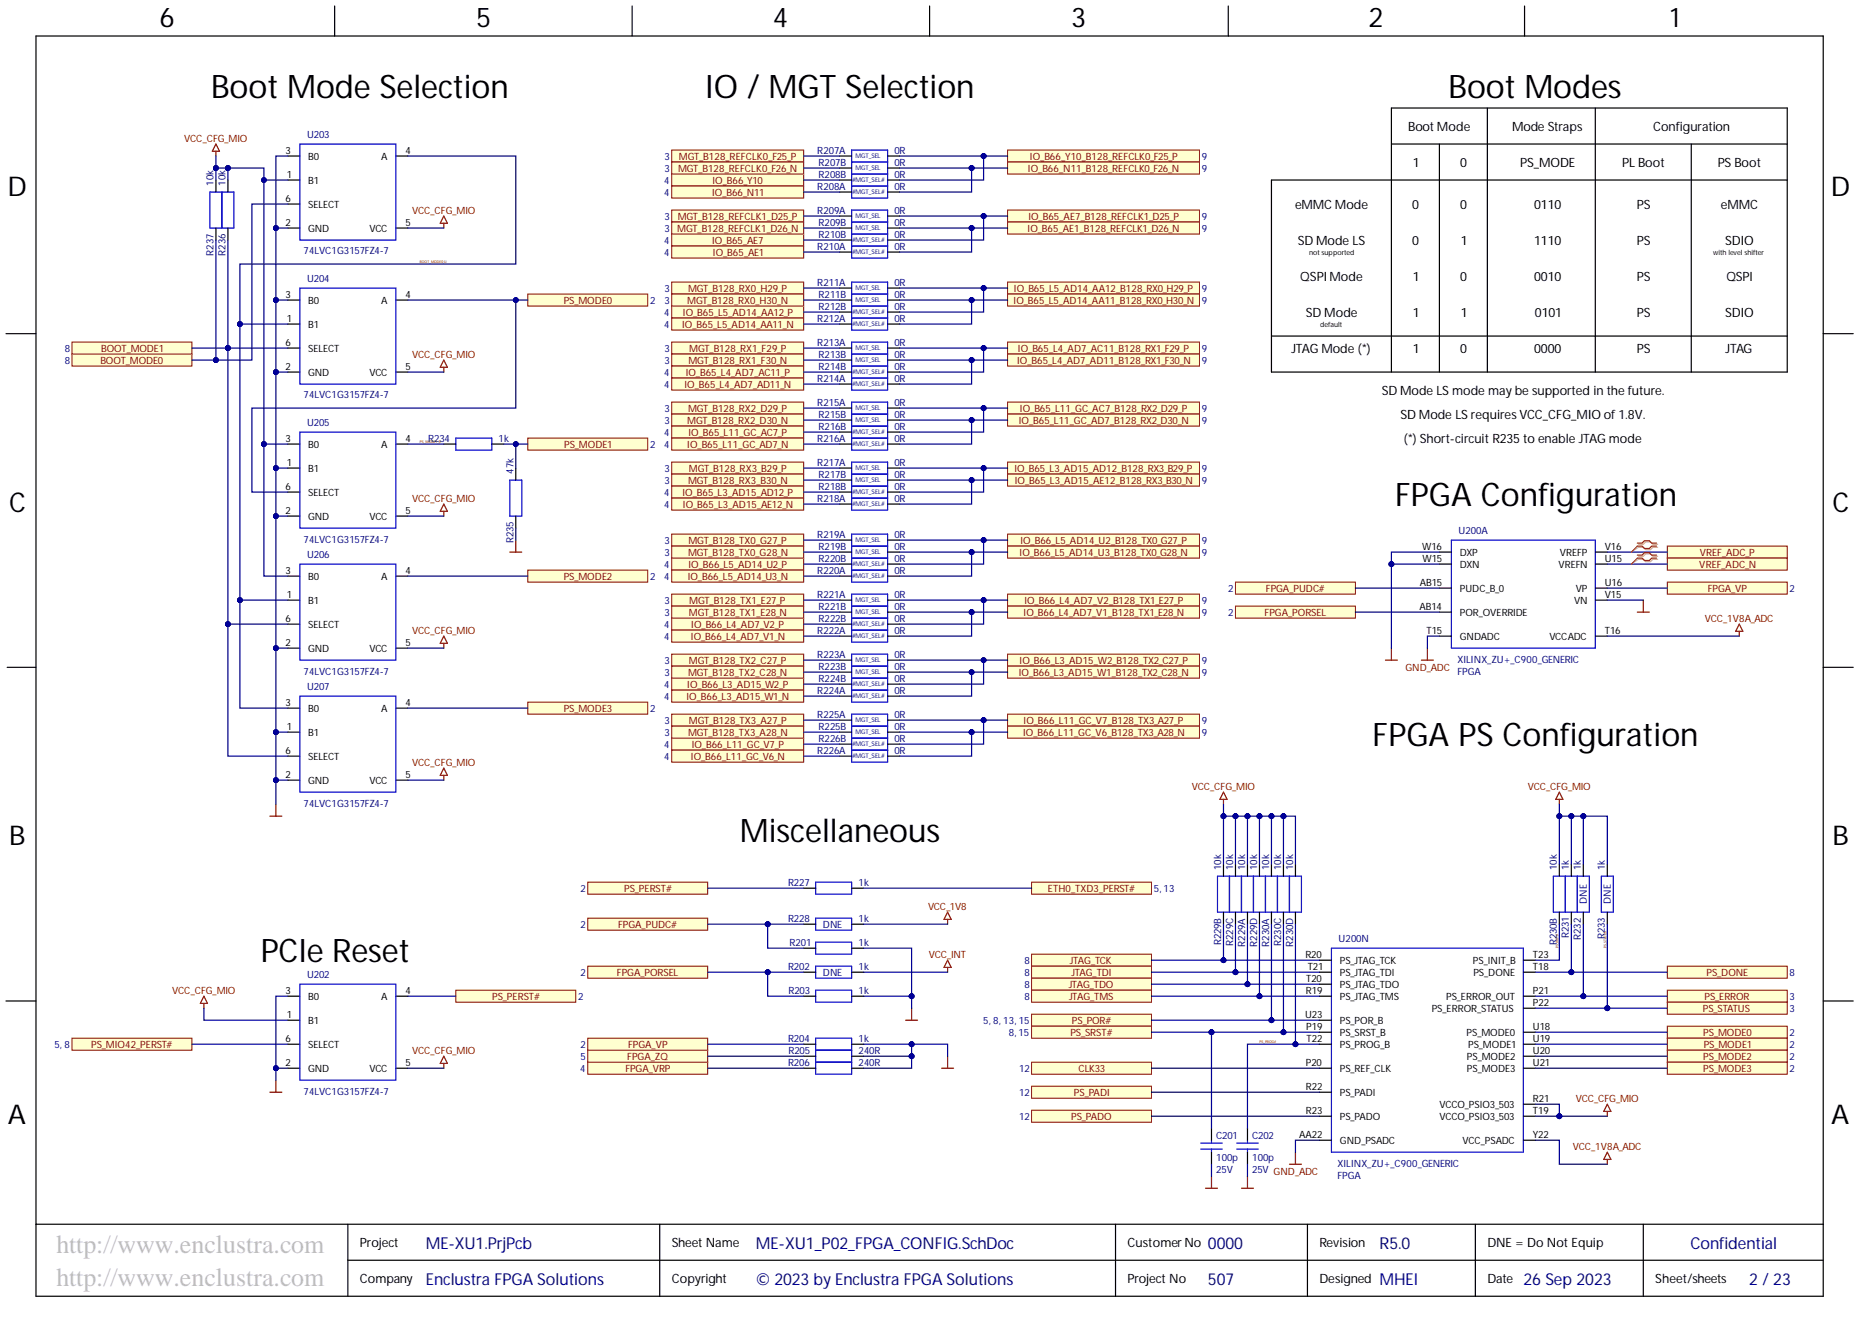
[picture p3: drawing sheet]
<svg xmlns="http://www.w3.org/2000/svg" width="393mm" height="282mm" viewBox="0 0 393 282" stroke-linecap="round" stroke-linejoin="round" font-family="sans-serif">
<defs><g id="words">
<g font-size="6.9">
<text x="44.6" y="20.6">Boot Mode Selection</text>
<text x="149.2" y="20.6">IO / MGT Selection</text>
<text x="306.3" y="20.6">Boot Modes</text>
<text x="295" y="106.9">FPGA Configuration</text>
<text x="290.3" y="157.7">FPGA PS Configuration</text>
<text x="156.4" y="178">Miscellaneous</text>
<text x="55.1" y="203.4">PCIe Reset</text>
</g>
<g font-size="5.8">
<text x="33.7" y="5.7">6</text>
<text x="100.7" y="5.7">5</text>
<text x="163.4" y="5.7">4</text>
<text x="226.5" y="5.7">3</text>
<text x="289.4" y="5.7">2</text>
<text x="353.1" y="5.7">1</text>
<text x="1.6" y="41.5">D</text>
<text x="387.2" y="41.5">D</text>
<text x="1.9" y="108.2">C</text>
<text x="387.5" y="108.2">C</text>
<text x="1.9" y="178.8">B</text>
<text x="387.5" y="178.8">B</text>
<text x="1.7" y="237.6">A</text>
<text x="387.3" y="237.6">A</text>
</g>
<g font-size="5.5" fill="#c0c0c0">
<text x="11.9" y="265">http://www.enclustra.com</text>
<text x="11.9" y="271.9">http://www.enclustra.com</text>
</g>
<g font-size="3.5" fill="#000080">
<text x="90.1" y="264.1">ME-XU1.PrjPcb</text>
<text x="159.8" y="264.1">ME-XU1_P02_FPGA_CONFIG.SchDoc</text>
<text x="255.4" y="264.1">0000</text>
<text x="357.5" y="264.1">Confidential</text>
<text x="90.1" y="271.7">Enclustra FPGA Solutions</text>
<text x="159.8" y="271.7">© 2023 by Enclustra FPGA Solutions</text>
<text x="255.4" y="271.7">507</text>
<text x="291.7" y="271.7">MHEI</text>
<text x="322.2" y="271.7">26 Sep 2023</text>
<text x="369.9" y="271.7">2 / 23</text>
</g>
<text font-size="3.5" fill="#00007c" x="291.7" y="264.1">R5.0</text>
<g font-size="2.7">
<text x="297.8" y="27.7">Boot Mode</text>
<text x="319.8" y="27.7">Mode Straps</text>
<text x="349.6" y="27.7">Configuration</text>
<text x="298.8" y="35.4">1</text>
<text x="308.8" y="35.4">0</text>
<text x="321.5" y="35.4">PS_MODE</text>
<text x="343" y="35.4">PL Boot</text>
<text x="363.2" y="35.4">PS Boot</text>
<text x="273.9" y="44.2">eMMC Mode</text>
<text x="298.6" y="44.2">0</text>
<text x="308.8" y="44.2">0</text>
<text x="324.4" y="44.2">0110</text>
<text x="346.2" y="44.2">PS</text>
<text x="363.9" y="44.2">eMMC</text>
<text x="274.5" y="51.9">SD Mode LS</text>
<text x="298.6" y="51.9">0</text>
<text x="309" y="51.9">1</text>
<text x="324.4" y="51.9">1110</text>
<text x="346.2" y="51.9">PS</text>
<text x="364.9" y="51.9">SDIO</text>
<text x="275" y="59.5">QSPIMode</text>
<text x="298.8" y="59.5">1</text>
<text x="308.8" y="59.5">0</text>
<text x="324.4" y="59.5">0010</text>
<text x="346.2" y="59.5">PS</text>
<text x="365.1" y="59.5">QSPI</text>
<text x="276.2" y="67.1">SD Mode</text>
<text x="298.8" y="67.1">1</text>
<text x="309" y="67.1">1</text>
<text x="324.6" y="67.1">0101</text>
<text x="346.2" y="67.1">PS</text>
<text x="364.9" y="67.1">SDIO</text>
<text x="273.1" y="74.7">JTAG Mode (*)</text>
<text x="298.8" y="74.7">1</text>
<text x="308.8" y="74.7">0</text>
<text x="324.4" y="74.7">0000</text>
<text x="346.2" y="74.7">PS</text>
<text x="364.9" y="74.7">JTAG</text>
<text x="292.2" y="83.6">SD Mode LS mode may be supported in the future.</text>
<text x="296.2" y="88.7">SD Mode LS requiresVCC_CFG_MIO of1.8V.</text>
<text x="296.9" y="93.7">(*) Short-circuit R235 to enable JTAG mode</text>
<text x="76.1" y="263.8">Project</text>
<text x="142.1" y="263.8">Sheet Name</text>
<text x="238.4" y="263.8">CustomerNo</text>
<text x="279" y="263.8">Revision</text>
<text x="314.5" y="263.8">DNE = Do Not Equip</text>
<text x="76.1" y="271.4">Company</text>
<text x="142.1" y="271.4">Copyright</text>
<text x="238.4" y="271.4">Project No</text>
<text x="279" y="271.4">Designed</text>
<text x="314.5" y="271.4">Date</text>
<text x="350.1" y="271.4">Sheet/sheets</text>
</g>
<g font-size="2.1" fill="#800000">
<text x="39" y="29.9">VCC_CFG_MIO</text>
<text x="143.6" y="33.8">MGT_B128_REFCLK0_F25_P</text>
<text x="217.8" y="33.8">IO_B66_Y10_B128_REFCLK0_F25_P</text>
<text x="143.4" y="36.4">MGT_B128_REFCLK0_F26_N</text>
<text x="150.6" y="41.5">IO_B66_N11</text>
<text x="150.7" y="38.9">IO_B66_Y10</text>
<text x="217.4" y="36.4">IO_B66_N11_B128_REFCLK0_F26_N</text>
<text x="87.2" y="45.2">VCC_CFG_MIO</text>
<text x="143.3" y="46.5">MGT_B128_REFCLK1_D25_P</text>
<text x="217.5" y="46.5">IO_B65_AE7_B128_REFCLK1_D25_P</text>
<text x="143.2" y="49.1">MGT_B128_REFCLK1_D26_N</text>
<text x="150.6" y="51.6">IO_B65_AE7</text>
<text x="217.3" y="49.1">IO_B65_AE1_B128_REFCLK1_D26_N</text>
<text x="150.8" y="54.1">IO_B65_AE1</text>
<text x="119.2" y="64.3">PS_MODE0</text>
<text x="145.3" y="64.3">MGT_B128_RX0_H30_N</text>
<text x="145.5" y="61.8">MGT_B128_RX0_H29_P</text>
<text x="214.3" y="64.3">IO_B65_L5_AD14_AA11_B128_RX0_H30_N</text>
<text x="214.4" y="61.8">IO_B65_L5_AD14_AA12_B128_RX0_H29_P</text>
<text x="144.3" y="69.4">IO_B65_L5_AD14_AA11_N</text>
<text x="144.4" y="66.8">IO_B65_L5_AD14_AA12_P</text>
<text x="21.2" y="77">BOOT_MODE0</text>
<text x="21.4" y="74.4">BOOT_MODE1</text>
<text x="87.2" y="75.6">VCC_CFG_MIO</text>
<text x="145.6" y="77">MGT_B128_RX1_F30_N</text>
<text x="145.8" y="74.4">MGT_B128_RX1_F29_P</text>
<text x="215.1" y="77">IO_B65_L4_AD7_AD11_B128_RX1_F30_N</text>
<text x="215.3" y="74.4">IO_B65_L4_AD7_AC11_B128_RX1_F29_P</text>
<text x="144.8" y="82.1">IO_B65_L4_AD7_AD11_N</text>
<text x="145" y="79.5">IO_B65_L4_AD7_AC11_P</text>
<text x="145.3" y="89.7">MGT_B128_RX2_D30_N</text>
<text x="145.5" y="87.1">MGT_B128_RX2_D29_P</text>
<text x="215.4" y="89.7">IO_B65_L11_GC_AD7_B128_RX2_D30_N</text>
<text x="215.7" y="87.1">IO_B65_L11_GC_AC7_B128_RX2_D29_P</text>
<text x="119.3" y="94.8">PS_MODE1</text>
<text x="145.3" y="94.8">IO_B65_L11_GC_AD7_N</text>
<text x="145.6" y="92.2">IO_B65_L11_GC_AC7_P</text>
<text x="145.7" y="99.8">MGT_B128_RX3_B29_P</text>
<text x="214.5" y="99.8">IO_B65_L3_AD15_AD12_B128_RX3_B29_P</text>
<text x="87.2" y="106.1">VCC_CFG_MIO</text>
<text x="144.3" y="104.9">IO_B65_L3_AD15_AD12_P</text>
<text x="144.4" y="107.4">IO_B65_L3_AD15_AE12_N</text>
<text x="145.5" y="102.4">MGT_B128_RX3_B30_N</text>
<text x="214.6" y="102.4">IO_B65_L3_AD15_AE12_B128_RX3_B30_N</text>
<text x="145.5" y="117.6">MGT_B128_TX0_G28_N</text>
<text x="145.6" y="115.1">MGT_B128_TX0_G27_P</text>
<text x="215.6" y="117.6">IO_B66_L5_AD14_U3_B128_TX0_G28_N</text>
<text x="215.8" y="115.1">IO_B66_L5_AD14_U2_B128_TX0_G27_P</text>
<text x="359.4" y="117.6">VREF_ADC_P</text>
<text x="119.2" y="122.7">PS_MODE2</text>
<text x="145.4" y="122.7">IO_B66_L5_AD14_U3_N</text>
<text x="145.6" y="120.1">IO_B66_L5_AD14_U2_P</text>
<text x="267.7" y="125.2">FPGA_PUDC#</text>
<text x="359.4" y="120.1">VREF_ADC_N</text>
<text x="361.1" y="125.2">FPGA_VP</text>
<text x="145.7" y="130.3">MGT_B128_TX1_E28_N</text>
<text x="145.8" y="127.7">MGT_B128_TX1_E27_P</text>
<text x="216.5" y="130.3">IO_B66_L4_AD7_V1_B128_TX1_E28_N</text>
<text x="216.6" y="127.7">IO_B66_L4_AD7_V2_B128_TX1_E27_P</text>
<text x="267.4" y="130.3">FPGA_PORSEL</text>
<text x="360.5" y="131.5">VCC_1V8A_ADC</text>
<text x="87.2" y="134">VCC_CFG_MIO</text>
<text x="146.1" y="135.4">IO_B66_L4_AD7_V1_N</text>
<text x="146.2" y="132.8">IO_B66_L4_AD7_V2_P</text>
<text x="145.5" y="143">MGT_B128_TX2_C28_N</text>
<text x="145.7" y="140.4">MGT_B128_TX2_C27_P</text>
<text x="215.4" y="143">IO_B66_L3_AD15_W1_B128_TX2_C28_N</text>
<text x="215.6" y="140.4">IO_B66_L3_AD15_W2_B128_TX2_C27_P</text>
<text x="297.2" y="141.9">GND_ADC</text>
<text x="145.2" y="148">IO_B66_L3_AD15_W1_N</text>
<text x="145.3" y="145.5">IO_B66_L3_AD15_W2_P</text>
<text x="119.2" y="150.6">PS_MODE3</text>
<text x="145.5" y="155.7">MGT_B128_TX3_A28_N</text>
<text x="145.7" y="153.1">MGT_B128_TX3_A27_P</text>
<text x="216.4" y="155.7">IO_B66_L11_GC_V6_B128_TX3_A28_N</text>
<text x="216.5" y="153.1">IO_B66_L11_GC_V7_B128_TX3_A27_P</text>
<text x="87.2" y="161.9">VCC_CFG_MIO</text>
<text x="146.1" y="160.7">IO_B66_L11_GC_V6_N</text>
<text x="146.3" y="158.2">IO_B66_L11_GC_V7_P</text>
<text x="252.1" y="167">VCC_CFG_MIO</text>
<text x="323.1" y="167">VCC_CFG_MIO</text>
<text x="132" y="188.7">PS_PERST#</text>
<text x="221.6" y="188.7">ETH0_TXD3_PERST#</text>
<text x="130.7" y="196.3">FPGA_PUDC#</text>
<text x="196.3" y="192.4">VCC_1V8</text>
<text x="196.4" y="202.5">VCC_INT</text>
<text x="226.3" y="203.9">JTAG_TCK</text>
<text x="130.5" y="206.4">FPGA_PORSEL</text>
<text x="226" y="209">JTAG_TDO</text>
<text x="226.6" y="206.4">JTAG_TDI</text>
<text x="360.9" y="206.4">PS_DONE</text>
<text x="36.4" y="210.1">VCC_CFG_MIO</text>
<text x="104.1" y="211.5">PS_PERST#</text>
<text x="226.1" y="211.5">JTAG_TMS</text>
<text x="360.1" y="214">PS_STATUS</text>
<text x="360.5" y="211.5">PS_ERROR</text>
<text x="19.3" y="221.6">PS_MIO42_PERST#</text>
<text x="132.8" y="221.6">FPGA_VP</text>
<text x="226.4" y="219.1">PS_SRST#</text>
<text x="226.7" y="216.6">PS_POR#</text>
<text x="360.2" y="219.1">PS_MODE0</text>
<text x="360.3" y="221.6">PS_MODE1</text>
<text x="87.2" y="222.8">VCC_CFG_MIO</text>
<text x="132.2" y="226.7">FPGA_VRP</text>
<text x="132.7" y="224.2">FPGA_ZQ</text>
<text x="228" y="226.7">CLK33</text>
<text x="360.2" y="224.2">PS_MODE2</text>
<text x="360.2" y="226.7">PS_MODE3</text>
<text x="227.1" y="231.8">PS_PADI</text>
<text x="333.2" y="233">VCC_CFG_MIO</text>
<text x="226.5" y="236.9">PS_PADO</text>
<text x="332.6" y="243.1">VCC_1V8A_ADC</text>
</g>
<g font-size="2.1" fill="#000080">
<text x="64.9" y="29.2">U203</text>
<text x="140.5" y="33.8">3</text>
<text x="172.8" y="32.5">R207A</text>
<text x="173.1" y="35">R207B</text>
<text x="189.1" y="32.5">0R</text>
<text x="189.1" y="35">0R</text>
<text x="254.2" y="33.8">9</text>
<text x="45.2" y="39.3" transform="rotate(-90 45.2 39.3)">10k</text>
<text x="47.7" y="39.3" transform="rotate(-90 47.7 39.3)">10k</text>
<text x="140.4" y="38.9">4</text>
<text x="140.4" y="41.5">4</text>
<text x="140.5" y="36.4">3</text>
<text x="172.8" y="40.1">R208A</text>
<text x="173.1" y="37.6">R208B</text>
<text x="189.1" y="40.1">0R</text>
<text x="189.1" y="37.6">0R</text>
<text x="254.2" y="36.4">9</text>
<text x="140.5" y="46.5">3</text>
<text x="172.8" y="45.2">R209A</text>
<text x="173.1" y="47.7">R209B</text>
<text x="189.1" y="45.2">0R</text>
<text x="189.1" y="47.7">0R</text>
<text x="254.2" y="46.5">9</text>
<text x="64.2" y="53.8">74LVC1G3157FZ4-7</text>
<text x="140.4" y="51.6">4</text>
<text x="140.5" y="49.1">3</text>
<text x="172.8" y="52.8">R210A</text>
<text x="173.1" y="50.3">R210B</text>
<text x="189.1" y="52.8">0R</text>
<text x="189.1" y="50.3">0R</text>
<text x="254.2" y="49.1">9</text>
<text x="45.2" y="54.1" transform="rotate(-90 45.2 54.1)">R237</text>
<text x="47.7" y="54.1" transform="rotate(-90 47.7 54.1)">R236</text>
<text x="64.9" y="59.6">U204</text>
<text x="140.4" y="54.1">4</text>
<text x="137.5" y="64.3">2</text>
<text x="140.5" y="61.8">3</text>
<text x="140.5" y="64.3">3</text>
<text x="172.8" y="60.4">R211A</text>
<text x="173.1" y="62.9">R211B</text>
<text x="173.1" y="65.5">R212B</text>
<text x="189.1" y="60.4">0R</text>
<text x="189.1" y="62.9">0R</text>
<text x="189.1" y="65.5">0R</text>
<text x="254.2" y="61.8">9</text>
<text x="254.2" y="64.3">9</text>
<text x="140.4" y="66.8">4</text>
<text x="140.4" y="69.4">4</text>
<text x="172.8" y="68">R212A</text>
<text x="189.1" y="68">0R</text>
<text x="13.7" y="77">8</text>
<text x="13.7" y="74.4">8</text>
<text x="140.5" y="74.4">3</text>
<text x="140.5" y="77">3</text>
<text x="172.8" y="73.1">R213A</text>
<text x="173.1" y="75.6">R213B</text>
<text x="189.1" y="73.1">0R</text>
<text x="189.1" y="75.6">0R</text>
<text x="254.2" y="74.4">9</text>
<text x="254.2" y="77">9</text>
<text x="140.4" y="79.5">4</text>
<text x="140.4" y="82.1">4</text>
<text x="172.8" y="80.7">R214A</text>
<text x="173.1" y="78.2">R214B</text>
<text x="189.1" y="80.7">0R</text>
<text x="189.1" y="78.2">0R</text>
<text x="64.2" y="84.3">74LVC1G3157FZ4-7</text>
<text x="140.5" y="87.1">3</text>
<text x="140.5" y="89.7">3</text>
<text x="172.8" y="85.8">R215A</text>
<text x="173.1" y="88.3">R215B</text>
<text x="189.1" y="85.8">0R</text>
<text x="189.1" y="88.3">0R</text>
<text x="254.2" y="87.1">9</text>
<text x="254.2" y="89.7">9</text>
<text x="64.9" y="90.1">U205</text>
<text x="90.6" y="93.4">R234</text>
<text x="105.4" y="93.4">1k</text>
<text x="137.5" y="94.8">2</text>
<text x="140.4" y="92.2">4</text>
<text x="140.4" y="94.8">4</text>
<text x="172.8" y="93.4">R216A</text>
<text x="173.1" y="90.9">R216B</text>
<text x="189.1" y="93.4">0R</text>
<text x="189.1" y="90.9">0R</text>
<text x="108.6" y="100.2" transform="rotate(-90 108.6 100.2)">47k</text>
<text x="140.5" y="99.8">3</text>
<text x="172.8" y="98.5">R217A</text>
<text x="173.1" y="101">R217B</text>
<text x="189.1" y="98.5">0R</text>
<text x="189.1" y="101">0R</text>
<text x="254.2" y="99.8">9</text>
<text x="140.4" y="104.9">4</text>
<text x="140.4" y="107.4">4</text>
<text x="140.5" y="102.4">3</text>
<text x="172.8" y="106.1">R218A</text>
<text x="173.1" y="103.5">R218B</text>
<text x="189.1" y="106.1">0R</text>
<text x="189.1" y="103.5">0R</text>
<text x="254.2" y="102.4">9</text>
<text x="172.8" y="113.7">R219A</text>
<text x="189.1" y="113.7">0R</text>
<text x="308.5" y="112.9">U200A</text>
<text x="64.2" y="114.7">74LVC1G3157FZ4-7</text>
<text x="64.9" y="118">U206</text>
<text x="108.6" y="114.9" transform="rotate(-90 108.6 114.9)">R235</text>
<text x="140.5" y="115.1">3</text>
<text x="140.5" y="117.6">3</text>
<text x="173.1" y="116.2">R219B</text>
<text x="173.1" y="118.8">R220B</text>
<text x="189.1" y="116.2">0R</text>
<text x="189.1" y="118.8">0R</text>
<text x="254.2" y="115.1">9</text>
<text x="254.2" y="117.6">9</text>
<text x="137.5" y="122.7">2</text>
<text x="140.4" y="120.1">4</text>
<text x="140.4" y="122.7">4</text>
<text x="172.8" y="121.3">R220A</text>
<text x="189.1" y="121.3">0R</text>
<text x="259.8" y="125.2">2</text>
<text x="378.5" y="125.2">2</text>
<text x="140.5" y="127.7">3</text>
<text x="140.5" y="130.3">3</text>
<text x="172.8" y="126.4">R221A</text>
<text x="173.1" y="128.9">R221B</text>
<text x="173.1" y="131.5">R222B</text>
<text x="189.1" y="126.4">0R</text>
<text x="189.1" y="128.9">0R</text>
<text x="189.1" y="131.5">0R</text>
<text x="254.2" y="127.7">9</text>
<text x="254.2" y="130.3">9</text>
<text x="259.8" y="130.3">2</text>
<text x="140.4" y="132.8">4</text>
<text x="140.4" y="135.4">4</text>
<text x="172.8" y="134">R222A</text>
<text x="189.1" y="134">0R</text>
<text x="64.2" y="142.6">74LVC1G3157FZ4-7</text>
<text x="140.5" y="140.4">3</text>
<text x="140.5" y="143">3</text>
<text x="172.8" y="139.1">R223A</text>
<text x="173.1" y="141.6">R223B</text>
<text x="189.1" y="139.1">0R</text>
<text x="189.1" y="141.6">0R</text>
<text x="254.2" y="140.4">9</text>
<text x="254.2" y="143">9</text>
<text x="308.2" y="142.6">FPGA</text>
<text x="308.2" y="140.1">XILINX_ZU+_C900_GENERIC</text>
<text x="64.9" y="145.9">U207</text>
<text x="140.4" y="145.5">4</text>
<text x="140.4" y="148">4</text>
<text x="172.8" y="146.7">R224A</text>
<text x="173.1" y="144.2">R224B</text>
<text x="189.1" y="146.7">0R</text>
<text x="189.1" y="144.2">0R</text>
<text x="137.5" y="150.6">2</text>
<text x="140.5" y="153.1">3</text>
<text x="140.5" y="155.7">3</text>
<text x="172.8" y="151.8">R225A</text>
<text x="173.1" y="154.3">R225B</text>
<text x="189.1" y="151.8">0R</text>
<text x="189.1" y="154.3">0R</text>
<text x="254.2" y="153.1">9</text>
<text x="254.2" y="155.7">9</text>
<text x="140.4" y="158.2">4</text>
<text x="140.4" y="160.7">4</text>
<text x="172.8" y="159.4">R226A</text>
<text x="173.1" y="156.8">R226B</text>
<text x="189.1" y="159.4">0R</text>
<text x="189.1" y="156.8">0R</text>
<text x="64.2" y="170.6">74LVC1G3157FZ4-7</text>
<text x="258.2" y="183.9" transform="rotate(-90 258.2 183.9)">10k</text>
<text x="260.8" y="183.9" transform="rotate(-90 260.8 183.9)">10k</text>
<text x="263.3" y="183.9" transform="rotate(-90 263.3 183.9)">10k</text>
<text x="265.8" y="183.9" transform="rotate(-90 265.8 183.9)">10k</text>
<text x="268.4" y="183.9" transform="rotate(-90 268.4 183.9)">10k</text>
<text x="270.9" y="183.9" transform="rotate(-90 270.9 183.9)">10k</text>
<text x="273.5" y="183.9" transform="rotate(-90 273.5 183.9)">10k</text>
<text x="329.3" y="183.9" transform="rotate(-90 329.3 183.9)">10k</text>
<text x="331.8" y="183.9" transform="rotate(-90 331.8 183.9)">1k</text>
<text x="334.3" y="183.9" transform="rotate(-90 334.3 183.9)">1k</text>
<text x="339.4" y="183.9" transform="rotate(-90 339.4 183.9)">1k</text>
<text x="122.8" y="188.7">2</text>
<text x="166.7" y="187.3">R227</text>
<text x="181.5" y="187.3">1k</text>
<text x="244" y="188.7">5, 13</text>
<text x="335.6" y="191.1" transform="rotate(-90 335.6 191.1)">DNE</text>
<text x="340.7" y="191.1" transform="rotate(-90 340.7 191.1)">DNE</text>
<text x="122.8" y="196.3">2</text>
<text x="166.7" y="194.9">R228</text>
<text x="174" y="196.2">DNE</text>
<text x="181.5" y="194.9">1k</text>
<text x="167" y="200">R201</text>
<text x="181.5" y="200">1k</text>
<text x="216.6" y="203.9">8</text>
<text x="258.2" y="199.9" transform="rotate(-90 258.2 199.9)">R229B</text>
<text x="260.8" y="200" transform="rotate(-90 260.8 200)">R229C</text>
<text x="263.3" y="200.2" transform="rotate(-90 263.3 200.2)">R229A</text>
<text x="265.8" y="200.2" transform="rotate(-90 265.8 200.2)">R229D</text>
<text x="268.4" y="200.2" transform="rotate(-90 268.4 200.2)">R230A</text>
<text x="270.9" y="200" transform="rotate(-90 270.9 200)">R230C</text>
<text x="273.5" y="200.2" transform="rotate(-90 273.5 200.2)">R230D</text>
<text x="283.1" y="199.2">U200N</text>
<text x="329.3" y="199.9" transform="rotate(-90 329.3 199.9)">R230B</text>
<text x="331.8" y="198.4" transform="rotate(-90 331.8 198.4)">R231</text>
<text x="334.3" y="198.7" transform="rotate(-90 334.3 198.7)">R232</text>
<text x="339.4" y="198.6" transform="rotate(-90 339.4 198.6)">R233</text>
<text x="64.9" y="206.8">U202</text>
<text x="122.8" y="206.4">2</text>
<text x="166.7" y="205.1">R202</text>
<text x="174" y="206.3">DNE</text>
<text x="181.5" y="205.1">1k</text>
<text x="216.6" y="206.4">8</text>
<text x="216.6" y="209">8</text>
<text x="378.5" y="206.4">8</text>
<text x="122.3" y="211.5">2</text>
<text x="166.7" y="210.1">R203</text>
<text x="181.5" y="210.1">1k</text>
<text x="216.6" y="211.5">8</text>
<text x="378.5" y="211.5">3</text>
<text x="378.5" y="214">3</text>
<text x="11.5" y="221.6">5, 8</text>
<text x="122.8" y="221.6">2</text>
<text x="166.7" y="220.3">R204</text>
<text x="181.5" y="220.3">1k</text>
<text x="207.9" y="216.6">5, 8, 13, 15</text>
<text x="213.3" y="219.1">8, 15</text>
<text x="378.5" y="219.1">2</text>
<text x="378.5" y="221.6">2</text>
<text x="122.7" y="226.7">4</text>
<text x="122.8" y="224.2">5</text>
<text x="166.7" y="225.4">R206</text>
<text x="166.7" y="222.8">R205</text>
<text x="181.5" y="225.4">240R</text>
<text x="181.5" y="222.8">240R</text>
<text x="215.5" y="226.7">12</text>
<text x="378.5" y="224.2">2</text>
<text x="378.5" y="226.7">2</text>
<text x="64.2" y="231.5">74LVC1G3157FZ4-7</text>
<text x="215.5" y="231.8">12</text>
<text x="215.5" y="236.9">12</text>
<text x="257.2" y="240.9">C201</text>
<text x="257.2" y="245.4">100p</text>
<text x="264.8" y="240.9">C202</text>
<text x="264.8" y="245.4">100p</text>
<text x="257.2" y="248">25V</text>
<text x="264.8" y="248">25V GND_ADC</text>
<text x="282.8" y="249.2">FPGA</text>
<text x="282.8" y="246.7">XILINX_ZU+_C900_GENERIC</text>
</g>
<g font-size="2.1">
<text x="60.4" y="32.5">3</text>
<text x="65.2" y="33.8">B0</text>
<text x="80.6" y="33.8">A</text>
<text x="85.7" y="32.5">4</text>
<text x="60.6" y="37.6">1</text>
<text x="65.2" y="38.9">B1</text>
<text x="60.4" y="42.6">6</text>
<text x="60.4" y="47.7">2</text>
<text x="65.2" y="44">SELECT</text>
<text x="85.7" y="47.7">5</text>
<text x="65.2" y="49.1">GND</text>
<text x="78.1" y="49.1">VCC</text>
<text x="60.4" y="62.9">3</text>
<text x="65.2" y="64.3">B0</text>
<text x="80.6" y="64.3">A</text>
<text x="85.7" y="62.9">4</text>
<text x="60.6" y="68">1</text>
<text x="65.2" y="69.4">B1</text>
<text x="60.4" y="73.1">6</text>
<text x="65.2" y="74.4">SELECT</text>
<text x="60.4" y="78.2">2</text>
<text x="65.2" y="79.5">GND</text>
<text x="78.1" y="79.5">VCC</text>
<text x="85.7" y="78.2">5</text>
<text x="60.4" y="93.4">3</text>
<text x="65.2" y="94.8">B0</text>
<text x="80.6" y="94.8">A</text>
<text x="85.7" y="93.4">4</text>
<text x="60.6" y="98.5">1</text>
<text x="65.2" y="99.8">B1</text>
<text x="60.4" y="103.5">6</text>
<text x="65.2" y="104.9">SELECT</text>
<text x="60.4" y="108.6">2</text>
<text x="65.2" y="110">GND</text>
<text x="78.1" y="110">VCC</text>
<text x="85.7" y="108.6">5</text>
<text x="300.8" y="116.2">W16</text>
<text x="300.8" y="118.8">W15</text>
<text x="308.7" y="117.6">DXP</text>
<text x="329.8" y="117.6">VREFP</text>
<text x="339.4" y="116.2">V16</text>
<text x="339.4" y="118.8">U15</text>
<text x="60.4" y="121.3">3</text>
<text x="65.2" y="122.7">B0</text>
<text x="80.6" y="122.7">A</text>
<text x="85.7" y="121.3">4</text>
<text x="300.3" y="123.9">AB15</text>
<text x="308.7" y="120.1">DXN</text>
<text x="308.7" y="125.2">PUDC_B_0</text>
<text x="329.6" y="120.1">VREFN</text>
<text x="333.2" y="125.2">VP</text>
<text x="339.4" y="123.9">U16</text>
<text x="60.4" y="131.5">6</text>
<text x="60.6" y="126.4">1</text>
<text x="65.2" y="127.7">B1</text>
<text x="300.2" y="128.9">AB14</text>
<text x="308.7" y="130.3">POR_OVERRIDE</text>
<text x="332.9" y="127.7">VN</text>
<text x="339.4" y="126.4">V15</text>
<text x="60.4" y="136.5">2</text>
<text x="65.2" y="132.8">SELECT</text>
<text x="65.2" y="137.9">GND</text>
<text x="78.1" y="137.9">VCC</text>
<text x="85.7" y="136.5">5</text>
<text x="301.7" y="134">T15</text>
<text x="308.7" y="135.4">GNDADC</text>
<text x="327.6" y="135.4">VCCADC</text>
<text x="339.4" y="134">T16</text>
<text x="60.4" y="149.2">3</text>
<text x="85.7" y="149.2">4</text>
<text x="60.6" y="154.3">1</text>
<text x="65.2" y="155.7">B1</text>
<text x="65.2" y="150.6">B0</text>
<text x="80.6" y="150.6">A</text>
<text x="60.4" y="159.4">6</text>
<text x="65.2" y="160.7">SELECT</text>
<text x="60.4" y="164.5">2</text>
<text x="65.2" y="165.8">GND</text>
<text x="78.1" y="165.8">VCC</text>
<text x="85.7" y="164.5">5</text>
<text x="276.1" y="202.5">R20</text>
<text x="283.3" y="203.9">PS_JTAG_TCK</text>
<text x="311.5" y="203.9">PS_INIT_B</text>
<text x="324.2" y="202.5">T23</text>
<text x="276.2" y="207.6">T20</text>
<text x="276.6" y="205.1">T21</text>
<text x="283.3" y="206.4">PS_JTAG_TDI</text>
<text x="283.3" y="209">PS_JTAG_TDO</text>
<text x="311.6" y="206.4">PS_DONE</text>
<text x="324.2" y="205.1">T18</text>
<text x="60.4" y="210.1">3</text>
<text x="60.6" y="215.2">1</text>
<text x="65.2" y="211.5">B0</text>
<text x="80.6" y="211.5">A</text>
<text x="85.7" y="210.1">4</text>
<text x="276" y="215.2">U23</text>
<text x="276.2" y="210.1">R19</text>
<text x="283.3" y="211.5">PS_JTAG_TMS</text>
<text x="302.8" y="214">PS_ERROR_STATUS</text>
<text x="305.8" y="211.5">PS_ERROR_OUT</text>
<text x="324.2" y="210.1">P21</text>
<text x="324.2" y="212.7">P22</text>
<text x="60.4" y="220.3">6</text>
<text x="65.2" y="216.6">B1</text>
<text x="65.2" y="221.6">SELECT</text>
<text x="276.2" y="217.8">P19</text>
<text x="276.3" y="220.3">T22</text>
<text x="283.3" y="216.6">PS_POR_B</text>
<text x="283.3" y="219.1">PS_SRST_B</text>
<text x="283.3" y="221.6">PS_PROG_B</text>
<text x="310.1" y="219.1">PS_MODE0</text>
<text x="310.5" y="221.6">PS_MODE1</text>
<text x="324.2" y="217.8">U18</text>
<text x="324.2" y="220.3">U19</text>
<text x="60.4" y="225.4">2</text>
<text x="65.2" y="226.7">GND</text>
<text x="78.1" y="226.7">VCC</text>
<text x="85.7" y="225.4">5</text>
<text x="276.2" y="225.4">P20</text>
<text x="283.3" y="226.7">PS_REF_CLK</text>
<text x="310.2" y="224.2">PS_MODE2</text>
<text x="310.2" y="226.7">PS_MODE3</text>
<text x="324.2" y="222.8">U20</text>
<text x="324.2" y="225.4">U21</text>
<text x="276.2" y="230.4">R22</text>
<text x="283.3" y="231.8">PS_PADI</text>
<text x="324.2" y="233">R21</text>
<text x="276.2" y="235.5">R23</text>
<text x="283.3" y="236.9">PS_PADO</text>
<text x="304.4" y="234.3">VCCO_PSIO3_503</text>
<text x="304.4" y="236.9">VCCO_PSIO3_503</text>
<text x="324.2" y="235.5">T19</text>
<text x="274.7" y="240.6">AA22</text>
<text x="283.3" y="242">GND_PSADC</text>
<text x="309.3" y="242">VCC_PSADC</text>
<text x="324.2" y="240.6">Y22</text>
</g>
<g font-size="1.5">
<text x="276.8" y="53.9">notsupported</text>
<text x="362.3" y="53.9">with level shifter</text>
<text x="279.2" y="69.1">default</text>
</g>
<g font-size="1.4" fill="#000080">
<text x="180.9" y="33.4">MGT_SEL</text>
<text x="180.9" y="36">MGT_SEL</text>
<text x="180.2" y="41">#MGT_SEL#</text>
<text x="180.2" y="38.5">#MGT_SEL#</text>
<text x="180.9" y="46.1">MGT_SEL</text>
<text x="180.2" y="53.7">#MGT_SEL#</text>
<text x="180.2" y="51.2">#MGT_SEL#</text>
<text x="180.9" y="48.6">MGT_SEL</text>
<text x="180.9" y="61.3">MGT_SEL</text>
<text x="180.9" y="63.9">MGT_SEL</text>
<text x="180.2" y="68.9">#MGT_SEL#</text>
<text x="180.2" y="66.4">#MGT_SEL#</text>
<text x="180.9" y="74">MGT_SEL</text>
<text x="180.9" y="76.6">MGT_SEL</text>
<text x="180.2" y="81.6">#MGT_SEL#</text>
<text x="180.2" y="79.1">#MGT_SEL#</text>
<text x="180.9" y="86.7">MGT_SEL</text>
<text x="180.9" y="89.3">MGT_SEL</text>
<text x="180.2" y="94.3">#MGT_SEL#</text>
<text x="180.2" y="91.8">#MGT_SEL#</text>
<text x="180.9" y="99.4">MGT_SEL</text>
<text x="180.9" y="101.9">MGT_SEL</text>
<text x="180.2" y="107">#MGT_SEL#</text>
<text x="180.2" y="104.5">#MGT_SEL#</text>
<text x="180.2" y="119.7">#MGT_SEL#</text>
<text x="180.9" y="114.6">MGT_SEL</text>
<text x="180.9" y="117.2">MGT_SEL</text>
<text x="180.2" y="122.2">#MGT_SEL#</text>
<text x="180.9" y="127.3">MGT_SEL</text>
<text x="180.9" y="129.9">MGT_SEL</text>
<text x="180.2" y="134.9">#MGT_SEL#</text>
<text x="180.2" y="132.4">#MGT_SEL#</text>
<text x="180.9" y="140">MGT_SEL</text>
<text x="180.9" y="142.5">MGT_SEL</text>
<text x="180.2" y="147.6">#MGT_SEL#</text>
<text x="180.2" y="145.1">#MGT_SEL#</text>
<text x="180.9" y="152.7">MGT_SEL</text>
<text x="180.9" y="155.2">MGT_SEL</text>
<text x="180.2" y="160.3">#MGT_SEL#</text>
<text x="180.2" y="157.8">#MGT_SEL#</text>
</g>
<g font-size=".8" fill="#800000">
<text x="88.8" y="55.7">BOOT_MODE0_U</text>
<text x="88.8" y="93.7">PS_MODE1_R</text>
<text x="329.6" y="200.5" transform="rotate(-90 329.6 200.5)">PS_INIT#</text>
<text x="339.7" y="200.5" transform="rotate(-90 339.7 200.5)">PS_STATUS</text>
<text x="266.3" y="220.6">PS_PROG#</text>
</g>
</g></defs>
<g fill="none" stroke="#000" stroke-width=".25">
<path d="M7.6 7.6h378v266.5h-378zM70.8 1.3v6.3M133.7 1.3v6.3M196.6 1.3v6.3M259.8 1.3v6.3M322.4 1.3v6.3M45.7 38.1v2.5M48.2 38.1v2.5M60.9 38.1h2.5M60.9 33h2.5M83.7 33h2.5M177.6 38.1h2.5"/>
<path d="M177.6 33h2.5M177.6 35.5h2.5M187.7 38.1h2.5M187.7 33h2.5M187.7 35.5h2.5M294.3 30.5h83.7M304.4 30.5v48.2M314.5 22.8v55.9M337.4 22.8v55.9M357.7 30.5v48.2M378 38.1h-109.1v40.6h109.1v-55.9h-83.7v55.9M45.7 48.2v2.6"/>
<path d="M48.2 48.2v2.6M60.9 43.1h2.5M60.9 48.2h2.5M83.7 48.2h2.5M177.6 48.2h2.5M177.6 40.6h2.5M177.6 45.7h2.5M177.6 53.3h2.5M177.6 50.8h2.5M187.7 48.2h2.5M187.7 40.6h2.5M187.7 45.7h2.5"/>
<path d="M187.7 53.3h2.5M187.7 50.8h2.5M1.3 70.6h6.3M60.9 78.7h2.5M60.9 68.5h2.5M60.9 63.4h2.5M60.9 73.6h2.5M83.7 78.7h2.5M83.7 63.4h2.5M177.6 78.7h2.5M177.6 68.5h2.5M177.6 63.4h2.5"/>
<path d="M177.6 73.6h2.5M177.6 60.9h2.5M177.6 66h2.5M177.6 76.1h2.5M187.7 78.7h2.5M187.7 68.5h2.5M187.7 63.4h2.5M187.7 73.6h2.5M187.7 60.9h2.5M187.7 66h2.5M187.7 76.1h2.5M268.9 71.1h109.1"/>
<path d="M385.6 70.6h6.3M60.9 99h2.5M60.9 93.9h2.5M83.7 93.9h2.5M93.9 93.9h2.5M104 93.9h2.5M109.1 99v2.5M177.6 99h2.5M177.6 93.9h2.5M177.6 81.2h2.5M177.6 86.3h2.5M177.6 88.8h2.5"/>
<path d="M177.6 91.4h2.5M187.7 99h2.5M187.7 93.9h2.5M187.7 81.2h2.5M187.7 86.3h2.5M187.7 88.8h2.5M187.7 91.4h2.5M60.9 104.1h2.5M60.9 109.1h2.5M83.7 109.1h2.5M109.1 109.1v2.6M177.6 104.1h2.5"/>
<path d="M177.6 116.7h2.5M177.6 119.3h2.5M177.6 101.5h2.5M177.6 106.6h2.5M177.6 114.2h2.5M187.7 104.1h2.5M187.7 116.7h2.5M187.7 119.3h2.5M187.7 101.5h2.5M187.7 106.6h2.5M187.7 114.2h2.5M304.4 116.7h2.5"/>
<path d="M304.4 119.3h2.5M337.4 116.7h2.5M337.4 119.3h2.5M60.9 126.9h2.5M60.9 121.8h2.5M60.9 132h2.5M60.9 137h2.5M83.7 121.8h2.5M83.7 137h2.5M177.6 126.9h2.5M177.6 121.8h2.5M177.6 132h2.5"/>
<path d="M177.6 129.4h2.5M177.6 134.5h2.5M177.6 139.6h2.5M187.7 126.9h2.5M187.7 121.8h2.5M187.7 132h2.5M187.7 129.4h2.5M187.7 134.5h2.5M187.7 139.6h2.5M304.4 124.4h2.5M304.4 129.4h2.5M304.4 134.5h2.5"/>
<path d="M337.4 126.9h2.5M337.4 124.4h2.5M337.4 134.5h2.5M1.5 141.1h6.1M60.9 154.8h2.5M60.9 149.7h2.5M60.9 159.9h2.5M83.7 149.7h2.5M177.6 154.8h2.5M177.6 159.9h2.5M177.6 142.1h2.5M177.6 147.2h2.5"/>
<path d="M177.6 144.7h2.5M177.6 152.3h2.5M177.6 157.4h2.5M187.7 154.8h2.5M187.7 159.9h2.5M187.7 142.1h2.5M187.7 147.2h2.5M187.7 144.7h2.5M187.7 152.3h2.5M187.7 157.4h2.5M385.6 141.1h6.3M60.9 165h2.5"/>
<path d="M83.7 165h2.5M170 195.4h2.5M170 187.8h2.5M180.1 195.4h2.5M180.1 187.8h2.5M258.7 182.7v2.6M258.7 192.9v2.5M261.3 182.7v2.6M261.3 192.9v2.5M263.8 182.7v2.6M263.8 192.9v2.5M266.3 182.7v2.6"/>
<path d="M266.3 192.9v2.5M268.9 182.7v2.6M268.9 192.9v2.5M271.4 182.7v2.6M271.4 192.9v2.5M274 182.7v2.6M274 192.9v2.5M329.8 182.7v2.6M329.8 192.9v2.5M332.3 182.7v2.6M332.3 192.9v2.5M334.8 182.7v2.6"/>
<path d="M334.8 192.9v2.5M339.9 182.7v2.6M339.9 192.9v2.5M1.3 211.7h6.3M60.9 210.7h2.5M60.9 215.7h2.5M83.7 210.7h2.5M170 205.6h2.5M170 210.7h2.5M170 200.5h2.5M180.1 205.6h2.5M180.1 210.7h2.5"/>
<path d="M180.1 200.5h2.5M279 203h2.6M279 205.6h2.6M279 208.1h2.6M279 210.7h2.6M279 215.7h2.6M279 218.3h2.6M322.2 203h2.5M322.2 205.6h2.5M322.2 210.7h2.5M322.2 218.3h2.5M322.2 213.2h2.5"/>
<path d="M385.6 211.7h6.3M60.9 220.8h2.5M60.9 225.9h2.5M83.7 225.9h2.5M170 220.8h2.5M170 225.9h2.5M170 223.3h2.5M180.1 220.8h2.5M180.1 225.9h2.5M180.1 223.3h2.5M256.2 238.6v2.5M263.8 238.6v2.5"/>
<path d="M279 220.8h2.6M279 225.9h2.6M279 231h2.6M279 236h2.6M322.2 220.8h2.5M322.2 225.9h2.5M322.2 236h2.5M322.2 223.3h2.5M322.2 233.5h2.5M7.6 258.9h378M73.6 258.9v15.2M139.5 258.9v15.2"/>
<path d="M235.9 258.9v15.2M256.2 243.6v2.6M263.8 243.6v2.6M276.5 258.9v15.2M279 241.1h2.6M312 258.9v15.2M322.2 241.1h2.5M347.5 258.9v15.2M73.6 266.5h312"/>
</g>
<g fill="none" stroke="#00f" stroke-width=".25">
<path d="M63.4 30.5h20.3v20.3h-20.3zM180.1 31.7h7.6v10.2h-7.6zM180.1 34.3h7.6M180.1 36.8h7.6M180.1 39.3h7.6M44.4 40.6h5.1v7.6h-5.1zM46.9 40.6v7.6M180.1 44.4h7.6v10.2h-7.6zM180.1 59.6h7.6v10.2h-7.6zM180.1 47h7.6M180.1 49.5h7.6M180.1 52h7.6"/>
<path d="M63.4 60.9h20.3v20.3h-20.3zM180.1 72.3h7.6v10.2h-7.6zM180.1 62.2h7.6M180.1 64.7h7.6M180.1 67.3h7.6M180.1 74.9h7.6M180.1 77.4h7.6M180.1 79.9h7.6M63.4 91.4h20.3v20.3h-20.3zM96.4 92.6h7.6v2.6h-7.6zM180.1 85h7.6v10.2h-7.6zM180.1 97.7h7.6v10.2h-7.6z"/>
<path d="M180.1 87.6h7.6M180.1 90.1h7.6M180.1 92.6h7.6M63.4 119.3h20.3v20.3h-20.3zM107.8 101.5h2.5v7.6h-2.5zM180.1 112.9h7.6v10.2h-7.6zM180.1 100.2h7.6M180.1 102.8h7.6M180.1 105.3h7.6M180.1 115.5h7.6M180.1 118h7.6M306.9 114.2h30.5v22.8h-30.5z"/>
<path d="M180.1 125.6h7.6v10.2h-7.6zM180.1 138.3h7.6v10.2h-7.6zM180.1 120.6h7.6M180.1 128.2h7.6M180.1 130.7h7.6M180.1 133.2h7.6M63.4 147.2h20.3v20.3h-20.3zM180.1 151h7.6v10.2h-7.6zM180.1 140.9h7.6M180.1 143.4h7.6M180.1 145.9h7.6M180.1 153.5h7.6"/>
<path d="M180.1 156.1h7.6M180.1 158.6h7.6M172.5 186.5h7.6v2.6h-7.6zM172.5 194.2h7.6v2.5h-7.6zM172.5 199.2h7.6v2.6h-7.6zM257.5 185.3h17.7v7.6h-17.7zM260 185.3v7.6M262.5 185.3v7.6M265.1 185.3v7.6M267.6 185.3v7.6M270.2 185.3v7.6M272.7 185.3v7.6"/>
<path d="M328.5 185.3h7.6v7.6h-7.6zM331 185.3v7.6M333.6 185.3v7.6M338.6 185.3h2.6v7.6h-2.6zM63.4 208.1h20.3v20.3h-20.3zM172.5 204.3h7.6v2.5h-7.6zM172.5 209.4h7.6v2.5h-7.6zM172.5 219.5h7.6v7.6h-7.6zM281.6 200.5h40.6v43.1h-40.6zM172.5 224.6h7.6M172.5 222.1h7.6M253.9 241.7h4.6"/>
<path d="M253.9 243h4.6M256.2 241.1v.6M256.2 243v.6M261.5 241.7h4.6M261.5 243h4.6M263.8 241.1v.6M263.8 243v.6"/>
</g>
<path d="M15.2 74.9h25.4v2.5h-25.4z" fill-rule="evenodd" fill="#ffffd0"/>
<path d="M15.2 74.9h25.4v2.5h-25.4z" fill="none" stroke="#800000" stroke-width=".21"/>
<path d="M15.2 72.3h25.4v2.6h-25.4z" fill-rule="evenodd" fill="#ffffd0"/>
<path d="M15.2 72.3h25.4v2.6h-25.4z" fill="none" stroke="#800000" stroke-width=".21"/>
<path d="M45.7 30.5l.7 1.5h-1.5zM45.7 32v1" fill="none" stroke="#800000" stroke-width=".25"/>
<path d="M111.6 62.2h25.4v2.5h-25.4z" fill-rule="evenodd" fill="#ffffd0"/>
<path d="M111.6 62.2h25.4v2.5h-25.4z" fill="none" stroke="#800000" stroke-width=".21"/>
<path d="M111.6 120.6h25.4v2.5h-25.4z" fill-rule="evenodd" fill="#ffffd0"/>
<path d="M111.6 120.6h25.4v2.5h-25.4z" fill="none" stroke="#800000" stroke-width=".21"/>
<path d="M111.6 92.6h25.4v2.6h-25.4z" fill-rule="evenodd" fill="#ffffd0"/>
<path d="M111.6 92.6h25.4v2.6h-25.4z" fill="none" stroke="#800000" stroke-width=".21"/>
<path d="M93.9 76.1l.7 1.6h-1.5zM93.9 77.7v1M93.9 108.1v1M93.9 106.6l.7 1.5h-1.5zM93.9 136v1M93.9 134.5l.7 1.5h-1.5z" fill="none" stroke="#800000" stroke-width=".25"/>
<path d="M124.3 194.2h25.4v2.5h-25.4z" fill-rule="evenodd" fill="#ffffd0"/>
<path d="M124.3 194.2h25.4v2.5h-25.4z" fill="none" stroke="#800000" stroke-width=".21"/>
<path d="M93.9 162.4l.7 1.6h-1.5zM93.9 164v1" fill="none" stroke="#800000" stroke-width=".25"/>
<path d="M111.6 148.5h25.4v2.5h-25.4z" fill-rule="evenodd" fill="#ffffd0"/>
<path d="M111.6 148.5h25.4v2.5h-25.4z" fill="none" stroke="#800000" stroke-width=".21"/>
<path d="M93.9 45.7l.7 1.5h-1.5zM93.9 47.2v1M57.1 172.6h2.5M58.3 170v2.6" fill="none" stroke="#800000" stroke-width=".25"/>
<path d="M261.3 123.1h25.3v2.5h-25.3z" fill-rule="evenodd" fill="#ffffd0"/>
<path d="M261.3 123.1h25.3v2.5h-25.3z" fill="none" stroke="#800000" stroke-width=".21"/>
<path d="M261.3 128.2h25.3v2.5h-25.3z" fill-rule="evenodd" fill="#ffffd0"/>
<path d="M261.3 128.2h25.3v2.5h-25.3z" fill="none" stroke="#800000" stroke-width=".21"/>
<path d="M352.6 115.5h25.4v2.5h-25.4z" fill-rule="evenodd" fill="#ffffd0"/>
<path d="M352.6 115.5h25.4v2.5h-25.4z" fill="none" stroke="#800000" stroke-width=".21"/>
<path d="M352.6 118h25.4v2.6h-25.4z" fill-rule="evenodd" fill="#ffffd0"/>
<path d="M352.6 118h25.4v2.6h-25.4z" fill="none" stroke="#800000" stroke-width=".21"/>
<path d="M352.6 123.1h25.4v2.5h-25.4z" fill-rule="evenodd" fill="#ffffd0"/>
<path d="M352.6 123.1h25.4v2.5h-25.4z" fill="none" stroke="#800000" stroke-width=".21"/>
<path d="M293 139.6h2.5M294.3 137v2.6" fill="none" stroke="#800000" stroke-width=".25"/>
<path d="M218.2 201.8h25.3v2.5h-25.3z" fill-rule="evenodd" fill="#ffffd0"/>
<path d="M218.2 201.8h25.3v2.5h-25.3z" fill="none" stroke="#800000" stroke-width=".21"/>
<path d="M218.2 204.3h25.3v2.5h-25.3z" fill-rule="evenodd" fill="#ffffd0"/>
<path d="M218.2 204.3h25.3v2.5h-25.3z" fill="none" stroke="#800000" stroke-width=".21"/>
<path d="M218.2 206.8h25.3v2.6h-25.3z" fill-rule="evenodd" fill="#ffffd0"/>
<path d="M218.2 206.8h25.3v2.6h-25.3z" fill="none" stroke="#800000" stroke-width=".21"/>
<path d="M218.2 209.4h25.3v2.5h-25.3z" fill-rule="evenodd" fill="#ffffd0"/>
<path d="M218.2 209.4h25.3v2.5h-25.3z" fill="none" stroke="#800000" stroke-width=".21"/>
<path d="M218.2 214.5h25.3v2.5h-25.3z" fill-rule="evenodd" fill="#ffffd0"/>
<path d="M218.2 214.5h25.3v2.5h-25.3z" fill="none" stroke="#800000" stroke-width=".21"/>
<path d="M218.2 217h25.3v2.5h-25.3z" fill-rule="evenodd" fill="#ffffd0"/>
<path d="M218.2 217h25.3v2.5h-25.3z" fill="none" stroke="#800000" stroke-width=".21"/>
<path d="M218.2 224.6h25.3v2.5h-25.3z" fill-rule="evenodd" fill="#ffffd0"/>
<path d="M218.2 224.6h25.3v2.5h-25.3z" fill="none" stroke="#800000" stroke-width=".21"/>
<path d="M218.2 229.7h25.3v2.5h-25.3z" fill-rule="evenodd" fill="#ffffd0"/>
<path d="M218.2 229.7h25.3v2.5h-25.3z" fill="none" stroke="#800000" stroke-width=".21"/>
<path d="M218.2 234.8h25.3v2.5h-25.3z" fill-rule="evenodd" fill="#ffffd0"/>
<path d="M218.2 234.8h25.3v2.5h-25.3z" fill="none" stroke="#800000" stroke-width=".21"/>
<path d="M352.6 204.3h25.4v2.5h-25.4z" fill-rule="evenodd" fill="#ffffd0"/>
<path d="M352.6 204.3h25.4v2.5h-25.4z" fill="none" stroke="#800000" stroke-width=".21"/>
<path d="M352.6 209.4h25.4v2.5h-25.4z" fill-rule="evenodd" fill="#ffffd0"/>
<path d="M352.6 209.4h25.4v2.5h-25.4z" fill="none" stroke="#800000" stroke-width=".21"/>
<path d="M352.6 211.9h25.4v2.6h-25.4z" fill-rule="evenodd" fill="#ffffd0"/>
<path d="M352.6 211.9h25.4v2.6h-25.4z" fill="none" stroke="#800000" stroke-width=".21"/>
<path d="M352.6 217h25.4v2.5h-25.4z" fill-rule="evenodd" fill="#ffffd0"/>
<path d="M352.6 217h25.4v2.5h-25.4z" fill="none" stroke="#800000" stroke-width=".21"/>
<path d="M352.6 219.5h25.4v2.6h-25.4z" fill-rule="evenodd" fill="#ffffd0"/>
<path d="M352.6 219.5h25.4v2.6h-25.4z" fill="none" stroke="#800000" stroke-width=".21"/>
<path d="M352.6 222.1h25.4v2.5h-25.4z" fill-rule="evenodd" fill="#ffffd0"/>
<path d="M352.6 222.1h25.4v2.5h-25.4z" fill="none" stroke="#800000" stroke-width=".21"/>
<path d="M352.6 224.6h25.4v2.5h-25.4z" fill-rule="evenodd" fill="#ffffd0"/>
<path d="M352.6 224.6h25.4v2.5h-25.4z" fill="none" stroke="#800000" stroke-width=".21"/>
<path d="M300.6 139.6h2.5M301.9 137v2.6M346.3 129.4h2.5M347.5 126.9v2.5M200.4 203l.8 1.6h-1.6zM200.4 204.6v1" fill="none" stroke="#800000" stroke-width=".25"/>
<path d="M124.3 204.3h25.4v2.5h-25.4z" fill-rule="evenodd" fill="#ffffd0"/>
<path d="M124.3 204.3h25.4v2.5h-25.4z" fill="none" stroke="#800000" stroke-width=".21"/>
<g fill="none" stroke="#800000" stroke-width=".25">
<path d="M367.8 132l.8 1.5h-1.5zM367.8 133.5v1M258.7 167.5l.8 1.5h-1.5zM258.7 169v1M329.8 167.5l.7 1.5h-1.5zM329.8 169v1M191.5 215.7h2.6M192.8 213.2v2.5M339.9 233.5l.8 1.5h-1.6zM339.9 235v1M272.7 246.2h2.5M274 243.6v2.6"/>
<path d="M339.9 245.2v1M339.9 243.6l.8 1.6h-1.6z"/>
</g>
<path d="M124.3 224.6h25.4v2.5h-25.4z" fill-rule="evenodd" fill="#ffffd0"/>
<path d="M124.3 224.6h25.4v2.5h-25.4z" fill="none" stroke="#800000" stroke-width=".21"/>
<path d="M199.1 225.9h2.6M200.4 223.3v2.6" fill="none" stroke="#800000" stroke-width=".25"/>
<path d="M124.3 222.1h25.4v2.5h-25.4z" fill-rule="evenodd" fill="#ffffd0"/>
<path d="M124.3 222.1h25.4v2.5h-25.4z" fill="none" stroke="#800000" stroke-width=".21"/>
<path d="M200.4 192.9l.8 1.5h-1.6zM200.4 194.4v1" fill="none" stroke="#800000" stroke-width=".25"/>
<path d="M218.2 186.5h25.3v2.6h-25.3z" fill-rule="evenodd" fill="#ffffd0"/>
<path d="M218.2 186.5h25.3v2.6h-25.3z" fill="none" stroke="#800000" stroke-width=".21"/>
<path d="M57.1 231h2.5M58.3 228.4v2.6M93.9 223.3l.7 1.6h-1.5zM93.9 224.9v1" fill="none" stroke="#800000" stroke-width=".25"/>
<path d="M15.2 219.5h25.4v2.6h-25.4z" fill-rule="evenodd" fill="#ffffd0"/>
<path d="M15.2 219.5h25.4v2.6h-25.4z" fill="none" stroke="#800000" stroke-width=".21"/>
<path d="M43.1 210.7l.8 1.5h-1.5zM43.1 212.2v1" fill="none" stroke="#800000" stroke-width=".25"/>
<path d="M96.4 209.4h25.4v2.5h-25.4z" fill-rule="evenodd" fill="#ffffd0"/>
<path d="M96.4 209.4h25.4v2.5h-25.4z" fill="none" stroke="#800000" stroke-width=".21"/>
<path d="M124.3 186.5h25.4v2.6h-25.4z" fill-rule="evenodd" fill="#ffffd0"/>
<path d="M124.3 186.5h25.4v2.6h-25.4z" fill="none" stroke="#800000" stroke-width=".21"/>
<path d="M254.9 251.3h2.6M256.2 248.7v2.6M262.5 251.3h2.6M263.8 248.7v2.6" fill="none" stroke="#800000" stroke-width=".25"/>
<path d="M124.3 219.5h25.4v2.6h-25.4z" fill-rule="evenodd" fill="#ffffd0"/>
<path d="M124.3 219.5h25.4v2.6h-25.4z" fill="none" stroke="#800000" stroke-width=".21"/>
<path d="M142.1 130.7h27.9v2.5h-27.9z" fill-rule="evenodd" fill="#ffffd0"/>
<path d="M142.1 130.7h27.9v2.5h-27.9z" fill="none" stroke="#800000" stroke-width=".21"/>
<path d="M142.1 133.2h27.9v2.6h-27.9z" fill-rule="evenodd" fill="#ffffd0"/>
<path d="M142.1 133.2h27.9v2.6h-27.9z" fill="none" stroke="#800000" stroke-width=".21"/>
<path d="M142.1 156.1h27.9v2.5h-27.9z" fill-rule="evenodd" fill="#ffffd0"/>
<path d="M142.1 156.1h27.9v2.5h-27.9z" fill="none" stroke="#800000" stroke-width=".21"/>
<path d="M142.1 158.6h27.9v2.6h-27.9z" fill-rule="evenodd" fill="#ffffd0"/>
<path d="M142.1 158.6h27.9v2.6h-27.9z" fill="none" stroke="#800000" stroke-width=".21"/>
<path d="M142.1 143.4h27.9v2.5h-27.9z" fill-rule="evenodd" fill="#ffffd0"/>
<path d="M142.1 143.4h27.9v2.5h-27.9z" fill="none" stroke="#800000" stroke-width=".21"/>
<path d="M142.1 145.9h27.9v2.6h-27.9z" fill-rule="evenodd" fill="#ffffd0"/>
<path d="M142.1 145.9h27.9v2.6h-27.9z" fill="none" stroke="#800000" stroke-width=".21"/>
<path d="M213.1 31.7h40.6v2.6h-40.6z" fill-rule="evenodd" fill="#ffffd0"/>
<path d="M213.1 31.7h40.6v2.6h-40.6z" fill="none" stroke="#800000" stroke-width=".21"/>
<path d="M213.1 34.3h40.6v2.5h-40.6z" fill-rule="evenodd" fill="#ffffd0"/>
<path d="M213.1 34.3h40.6v2.5h-40.6z" fill="none" stroke="#800000" stroke-width=".21"/>
<path d="M142.1 36.8h27.9v2.5h-27.9z" fill-rule="evenodd" fill="#ffffd0"/>
<path d="M142.1 36.8h27.9v2.5h-27.9z" fill="none" stroke="#800000" stroke-width=".21"/>
<path d="M142.1 39.3h27.9v2.6h-27.9z" fill-rule="evenodd" fill="#ffffd0"/>
<path d="M142.1 39.3h27.9v2.6h-27.9z" fill="none" stroke="#800000" stroke-width=".21"/>
<path d="M142.1 31.7h27.9v2.6h-27.9z" fill-rule="evenodd" fill="#ffffd0"/>
<path d="M142.1 31.7h27.9v2.6h-27.9z" fill="none" stroke="#800000" stroke-width=".21"/>
<path d="M142.1 34.3h27.9v2.5h-27.9z" fill-rule="evenodd" fill="#ffffd0"/>
<path d="M142.1 34.3h27.9v2.5h-27.9z" fill="none" stroke="#800000" stroke-width=".21"/>
<path d="M213.1 59.6h40.6v2.6h-40.6z" fill-rule="evenodd" fill="#ffffd0"/>
<path d="M213.1 59.6h40.6v2.6h-40.6z" fill="none" stroke="#800000" stroke-width=".21"/>
<path d="M213.1 62.2h40.6v2.5h-40.6z" fill-rule="evenodd" fill="#ffffd0"/>
<path d="M213.1 62.2h40.6v2.5h-40.6z" fill="none" stroke="#800000" stroke-width=".21"/>
<path d="M142.1 64.7h27.9v2.6h-27.9z" fill-rule="evenodd" fill="#ffffd0"/>
<path d="M142.1 64.7h27.9v2.6h-27.9z" fill="none" stroke="#800000" stroke-width=".21"/>
<path d="M142.1 67.3h27.9v2.5h-27.9z" fill-rule="evenodd" fill="#ffffd0"/>
<path d="M142.1 67.3h27.9v2.5h-27.9z" fill="none" stroke="#800000" stroke-width=".21"/>
<path d="M142.1 59.6h27.9v2.6h-27.9z" fill-rule="evenodd" fill="#ffffd0"/>
<path d="M142.1 59.6h27.9v2.6h-27.9z" fill="none" stroke="#800000" stroke-width=".21"/>
<path d="M142.1 62.2h27.9v2.5h-27.9z" fill-rule="evenodd" fill="#ffffd0"/>
<path d="M142.1 62.2h27.9v2.5h-27.9z" fill="none" stroke="#800000" stroke-width=".21"/>
<path d="M213.1 112.9h40.6v2.6h-40.6z" fill-rule="evenodd" fill="#ffffd0"/>
<path d="M213.1 112.9h40.6v2.6h-40.6z" fill="none" stroke="#800000" stroke-width=".21"/>
<path d="M213.1 115.5h40.6v2.5h-40.6z" fill-rule="evenodd" fill="#ffffd0"/>
<path d="M213.1 115.5h40.6v2.5h-40.6z" fill="none" stroke="#800000" stroke-width=".21"/>
<path d="M142.1 118h27.9v2.6h-27.9z" fill-rule="evenodd" fill="#ffffd0"/>
<path d="M142.1 118h27.9v2.6h-27.9z" fill="none" stroke="#800000" stroke-width=".21"/>
<path d="M142.1 120.6h27.9v2.5h-27.9z" fill-rule="evenodd" fill="#ffffd0"/>
<path d="M142.1 120.6h27.9v2.5h-27.9z" fill="none" stroke="#800000" stroke-width=".21"/>
<path d="M142.1 112.9h27.9v2.6h-27.9z" fill-rule="evenodd" fill="#ffffd0"/>
<path d="M142.1 112.9h27.9v2.6h-27.9z" fill="none" stroke="#800000" stroke-width=".21"/>
<path d="M142.1 115.5h27.9v2.5h-27.9z" fill-rule="evenodd" fill="#ffffd0"/>
<path d="M142.1 115.5h27.9v2.5h-27.9z" fill="none" stroke="#800000" stroke-width=".21"/>
<path d="M213.1 44.4h40.6v2.6h-40.6z" fill-rule="evenodd" fill="#ffffd0"/>
<path d="M213.1 44.4h40.6v2.6h-40.6z" fill="none" stroke="#800000" stroke-width=".21"/>
<path d="M213.1 47h40.6v2.5h-40.6z" fill-rule="evenodd" fill="#ffffd0"/>
<path d="M213.1 47h40.6v2.5h-40.6z" fill="none" stroke="#800000" stroke-width=".21"/>
<path d="M142.1 49.5h27.9v2.5h-27.9z" fill-rule="evenodd" fill="#ffffd0"/>
<path d="M142.1 49.5h27.9v2.5h-27.9z" fill="none" stroke="#800000" stroke-width=".21"/>
<path d="M142.1 52h27.9v2.6h-27.9z" fill-rule="evenodd" fill="#ffffd0"/>
<path d="M142.1 52h27.9v2.6h-27.9z" fill="none" stroke="#800000" stroke-width=".21"/>
<path d="M142.1 44.4h27.9v2.6h-27.9z" fill-rule="evenodd" fill="#ffffd0"/>
<path d="M142.1 44.4h27.9v2.6h-27.9z" fill="none" stroke="#800000" stroke-width=".21"/>
<path d="M142.1 47h27.9v2.5h-27.9z" fill-rule="evenodd" fill="#ffffd0"/>
<path d="M142.1 47h27.9v2.5h-27.9z" fill="none" stroke="#800000" stroke-width=".21"/>
<path d="M142.1 72.3h27.9v2.6h-27.9z" fill-rule="evenodd" fill="#ffffd0"/>
<path d="M142.1 72.3h27.9v2.6h-27.9z" fill="none" stroke="#800000" stroke-width=".21"/>
<path d="M142.1 74.9h27.9v2.5h-27.9z" fill-rule="evenodd" fill="#ffffd0"/>
<path d="M142.1 74.9h27.9v2.5h-27.9z" fill="none" stroke="#800000" stroke-width=".21"/>
<path d="M142.1 85h27.9v2.6h-27.9z" fill-rule="evenodd" fill="#ffffd0"/>
<path d="M142.1 85h27.9v2.6h-27.9z" fill="none" stroke="#800000" stroke-width=".21"/>
<path d="M142.1 87.6h27.9v2.5h-27.9z" fill-rule="evenodd" fill="#ffffd0"/>
<path d="M142.1 87.6h27.9v2.5h-27.9z" fill="none" stroke="#800000" stroke-width=".21"/>
<path d="M142.1 97.7h27.9v2.5h-27.9z" fill-rule="evenodd" fill="#ffffd0"/>
<path d="M142.1 97.7h27.9v2.5h-27.9z" fill="none" stroke="#800000" stroke-width=".21"/>
<path d="M142.1 100.2h27.9v2.6h-27.9z" fill-rule="evenodd" fill="#ffffd0"/>
<path d="M142.1 100.2h27.9v2.6h-27.9z" fill="none" stroke="#800000" stroke-width=".21"/>
<path d="M213.1 72.3h40.6v2.6h-40.6z" fill-rule="evenodd" fill="#ffffd0"/>
<path d="M213.1 72.3h40.6v2.6h-40.6z" fill="none" stroke="#800000" stroke-width=".21"/>
<path d="M213.1 74.9h40.6v2.5h-40.6z" fill-rule="evenodd" fill="#ffffd0"/>
<path d="M213.1 74.9h40.6v2.5h-40.6z" fill="none" stroke="#800000" stroke-width=".21"/>
<path d="M213.1 85h40.6v2.6h-40.6z" fill-rule="evenodd" fill="#ffffd0"/>
<path d="M213.1 85h40.6v2.6h-40.6z" fill="none" stroke="#800000" stroke-width=".21"/>
<path d="M213.1 87.6h40.6v2.5h-40.6z" fill-rule="evenodd" fill="#ffffd0"/>
<path d="M213.1 87.6h40.6v2.5h-40.6z" fill="none" stroke="#800000" stroke-width=".21"/>
<path d="M213.1 97.7h40.6v2.5h-40.6z" fill-rule="evenodd" fill="#ffffd0"/>
<path d="M213.1 97.7h40.6v2.5h-40.6z" fill="none" stroke="#800000" stroke-width=".21"/>
<path d="M213.1 100.2h40.6v2.6h-40.6z" fill-rule="evenodd" fill="#ffffd0"/>
<path d="M213.1 100.2h40.6v2.6h-40.6z" fill="none" stroke="#800000" stroke-width=".21"/>
<path d="M142.1 77.4h27.9v2.5h-27.9z" fill-rule="evenodd" fill="#ffffd0"/>
<path d="M142.1 77.4h27.9v2.5h-27.9z" fill="none" stroke="#800000" stroke-width=".21"/>
<path d="M142.1 79.9h27.9v2.6h-27.9z" fill-rule="evenodd" fill="#ffffd0"/>
<path d="M142.1 79.9h27.9v2.6h-27.9z" fill="none" stroke="#800000" stroke-width=".21"/>
<path d="M142.1 90.1h27.9v2.5h-27.9z" fill-rule="evenodd" fill="#ffffd0"/>
<path d="M142.1 90.1h27.9v2.5h-27.9z" fill="none" stroke="#800000" stroke-width=".21"/>
<path d="M142.1 92.6h27.9v2.6h-27.9z" fill-rule="evenodd" fill="#ffffd0"/>
<path d="M142.1 92.6h27.9v2.6h-27.9z" fill="none" stroke="#800000" stroke-width=".21"/>
<path d="M142.1 102.8h27.9v2.5h-27.9z" fill-rule="evenodd" fill="#ffffd0"/>
<path d="M142.1 102.8h27.9v2.5h-27.9z" fill="none" stroke="#800000" stroke-width=".21"/>
<path d="M142.1 105.3h27.9v2.6h-27.9z" fill-rule="evenodd" fill="#ffffd0"/>
<path d="M142.1 105.3h27.9v2.6h-27.9z" fill="none" stroke="#800000" stroke-width=".21"/>
<path d="M213.1 125.6h40.6v2.6h-40.6z" fill-rule="evenodd" fill="#ffffd0"/>
<path d="M213.1 125.6h40.6v2.6h-40.6z" fill="none" stroke="#800000" stroke-width=".21"/>
<path d="M213.1 128.2h40.6v2.5h-40.6z" fill-rule="evenodd" fill="#ffffd0"/>
<path d="M213.1 128.2h40.6v2.5h-40.6z" fill="none" stroke="#800000" stroke-width=".21"/>
<path d="M213.1 138.3h40.6v2.6h-40.6z" fill-rule="evenodd" fill="#ffffd0"/>
<path d="M213.1 138.3h40.6v2.6h-40.6z" fill="none" stroke="#800000" stroke-width=".21"/>
<path d="M213.1 140.9h40.6v2.5h-40.6z" fill-rule="evenodd" fill="#ffffd0"/>
<path d="M213.1 140.9h40.6v2.5h-40.6z" fill="none" stroke="#800000" stroke-width=".21"/>
<path d="M213.1 151h40.6v2.5h-40.6z" fill-rule="evenodd" fill="#ffffd0"/>
<path d="M213.1 151h40.6v2.5h-40.6z" fill="none" stroke="#800000" stroke-width=".21"/>
<path d="M213.1 153.5h40.6v2.6h-40.6z" fill-rule="evenodd" fill="#ffffd0"/>
<path d="M213.1 153.5h40.6v2.6h-40.6z" fill="none" stroke="#800000" stroke-width=".21"/>
<path d="M142.1 125.6h27.9v2.6h-27.9z" fill-rule="evenodd" fill="#ffffd0"/>
<path d="M142.1 125.6h27.9v2.6h-27.9z" fill="none" stroke="#800000" stroke-width=".21"/>
<path d="M142.1 128.2h27.9v2.5h-27.9z" fill-rule="evenodd" fill="#ffffd0"/>
<path d="M142.1 128.2h27.9v2.5h-27.9z" fill="none" stroke="#800000" stroke-width=".21"/>
<path d="M142.1 138.3h27.9v2.6h-27.9z" fill-rule="evenodd" fill="#ffffd0"/>
<path d="M142.1 138.3h27.9v2.6h-27.9z" fill="none" stroke="#800000" stroke-width=".21"/>
<path d="M142.1 140.9h27.9v2.5h-27.9z" fill-rule="evenodd" fill="#ffffd0"/>
<path d="M142.1 140.9h27.9v2.5h-27.9z" fill="none" stroke="#800000" stroke-width=".21"/>
<path d="M142.1 151h27.9v2.5h-27.9z" fill-rule="evenodd" fill="#ffffd0"/>
<path d="M142.1 151h27.9v2.5h-27.9z" fill="none" stroke="#800000" stroke-width=".21"/>
<path d="M142.1 153.5h27.9v2.6h-27.9z" fill-rule="evenodd" fill="#ffffd0"/>
<path d="M142.1 153.5h27.9v2.6h-27.9z" fill="none" stroke="#800000" stroke-width=".21"/>
<path d="M107.8 116.7h2.5M109.1 114.2v2.5" fill="none" stroke="#800000" stroke-width=".25"/>
<path d="M58.3 78.7v20.3" fill="none" stroke="#000080" stroke-width=".25"/>
<circle cx="58.3" cy="78.7" r=".51" fill="#000080"/>
<circle cx="58.3" cy="78.7" r=".51" fill="none" stroke="#000080" stroke-width=".21"/>
<circle cx="58.3" cy="99" r=".51" fill="#000080"/>
<circle cx="58.3" cy="99" r=".51" fill="none" stroke="#000080" stroke-width=".21"/>
<path d="M58.3 109.1h2.6" fill="none" stroke="#000080" stroke-width=".25"/>
<circle cx="58.3" cy="109.1" r=".51" fill="#000080"/>
<circle cx="58.3" cy="109.1" r=".51" fill="none" stroke="#000080" stroke-width=".21"/>
<path d="M58.3 109.1v27.9" fill="none" stroke="#000080" stroke-width=".25"/>
<circle cx="58.3" cy="109.1" r=".51" fill="#000080"/>
<circle cx="58.3" cy="109.1" r=".51" fill="none" stroke="#000080" stroke-width=".21"/>
<circle cx="58.3" cy="137" r=".51" fill="#000080"/>
<circle cx="58.3" cy="137" r=".51" fill="none" stroke="#000080" stroke-width=".21"/>
<path d="M58.3 137h2.6" fill="none" stroke="#000080" stroke-width=".25"/>
<circle cx="58.3" cy="137" r=".51" fill="#000080"/>
<circle cx="58.3" cy="137" r=".51" fill="none" stroke="#000080" stroke-width=".21"/>
<path d="M58.3 137v17.8" fill="none" stroke="#000080" stroke-width=".25"/>
<circle cx="58.3" cy="137" r=".51" fill="#000080"/>
<circle cx="58.3" cy="137" r=".51" fill="none" stroke="#000080" stroke-width=".21"/>
<circle cx="58.3" cy="154.8" r=".51" fill="#000080"/>
<circle cx="58.3" cy="154.8" r=".51" fill="none" stroke="#000080" stroke-width=".21"/>
<path d="M58.3 165h2.6" fill="none" stroke="#000080" stroke-width=".25"/>
<circle cx="58.3" cy="165" r=".51" fill="#000080"/>
<circle cx="58.3" cy="165" r=".51" fill="none" stroke="#000080" stroke-width=".21"/>
<path d="M58.3 48.2v15.2" fill="none" stroke="#000080" stroke-width=".25"/>
<circle cx="58.3" cy="63.4" r=".51" fill="#000080"/>
<circle cx="58.3" cy="63.4" r=".51" fill="none" stroke="#000080" stroke-width=".21"/>
<circle cx="58.3" cy="48.2" r=".51" fill="#000080"/>
<circle cx="58.3" cy="48.2" r=".51" fill="none" stroke="#000080" stroke-width=".21"/>
<path d="M58.3 78.7h2.6" fill="none" stroke="#000080" stroke-width=".25"/>
<circle cx="58.3" cy="78.7" r=".51" fill="#000080"/>
<circle cx="58.3" cy="78.7" r=".51" fill="none" stroke="#000080" stroke-width=".21"/>
<path d="M58.3 165v5" fill="none" stroke="#000080" stroke-width=".25"/>
<circle cx="58.3" cy="165" r=".51" fill="#000080"/>
<circle cx="58.3" cy="165" r=".51" fill="none" stroke="#000080" stroke-width=".21"/>
<path d="M304.4 116.7h-10.1v2.6" fill="none" stroke="#000080" stroke-width=".25"/>
<circle cx="294.3" cy="119.3" r=".51" fill="#000080"/>
<circle cx="294.3" cy="119.3" r=".51" fill="none" stroke="#000080" stroke-width=".21"/>
<path d="M294.3 119.3h10.1" fill="none" stroke="#000080" stroke-width=".25"/>
<circle cx="294.3" cy="119.3" r=".51" fill="#000080"/>
<circle cx="294.3" cy="119.3" r=".51" fill="none" stroke="#000080" stroke-width=".21"/>
<path d="M294.3 119.3v17.7M339.9 126.9h7.6" fill="none" stroke="#000080" stroke-width=".25"/>
<circle cx="294.3" cy="119.3" r=".51" fill="#000080"/>
<circle cx="294.3" cy="119.3" r=".51" fill="none" stroke="#000080" stroke-width=".21"/>
<path d="M182.6 200.5h10.2v10.2" fill="none" stroke="#000080" stroke-width=".25"/>
<circle cx="192.8" cy="210.7" r=".51" fill="#000080"/>
<circle cx="192.8" cy="210.7" r=".51" fill="none" stroke="#000080" stroke-width=".21"/>
<path d="M182.6 210.7h10.2" fill="none" stroke="#000080" stroke-width=".25"/>
<circle cx="192.8" cy="210.7" r=".51" fill="#000080"/>
<circle cx="192.8" cy="210.7" r=".51" fill="none" stroke="#000080" stroke-width=".21"/>
<path d="M192.8 210.7v2.5" fill="none" stroke="#000080" stroke-width=".25"/>
<circle cx="192.8" cy="210.7" r=".51" fill="#000080"/>
<circle cx="192.8" cy="210.7" r=".51" fill="none" stroke="#000080" stroke-width=".21"/>
<path d="M192.8 223.3v2.6h-10.2" fill="none" stroke="#000080" stroke-width=".25"/>
<circle cx="192.8" cy="223.3" r=".51" fill="#000080"/>
<circle cx="192.8" cy="223.3" r=".51" fill="none" stroke="#000080" stroke-width=".21"/>
<path d="M182.6 223.3h10.2" fill="none" stroke="#000080" stroke-width=".25"/>
<circle cx="192.8" cy="223.3" r=".51" fill="#000080"/>
<circle cx="192.8" cy="223.3" r=".51" fill="none" stroke="#000080" stroke-width=".21"/>
<path d="M192.8 220.8h7.6v2.5" fill="none" stroke="#000080" stroke-width=".25"/>
<circle cx="192.8" cy="220.8" r=".51" fill="#000080"/>
<circle cx="192.8" cy="220.8" r=".51" fill="none" stroke="#000080" stroke-width=".21"/>
<path d="M58.3 63.4h2.6" fill="none" stroke="#000080" stroke-width=".25"/>
<circle cx="58.3" cy="63.4" r=".51" fill="#000080"/>
<circle cx="58.3" cy="63.4" r=".51" fill="none" stroke="#000080" stroke-width=".21"/>
<path d="M58.3 63.4v15.3" fill="none" stroke="#000080" stroke-width=".25"/>
<circle cx="58.3" cy="63.4" r=".51" fill="#000080"/>
<circle cx="58.3" cy="63.4" r=".51" fill="none" stroke="#000080" stroke-width=".21"/>
<circle cx="58.3" cy="78.7" r=".51" fill="#000080"/>
<circle cx="58.3" cy="78.7" r=".51" fill="none" stroke="#000080" stroke-width=".21"/>
<path d="M58.3 154.8h2.6" fill="none" stroke="#000080" stroke-width=".25"/>
<circle cx="58.3" cy="154.8" r=".51" fill="#000080"/>
<circle cx="58.3" cy="154.8" r=".51" fill="none" stroke="#000080" stroke-width=".21"/>
<path d="M58.3 154.8v10.2" fill="none" stroke="#000080" stroke-width=".25"/>
<circle cx="58.3" cy="154.8" r=".51" fill="#000080"/>
<circle cx="58.3" cy="154.8" r=".51" fill="none" stroke="#000080" stroke-width=".21"/>
<circle cx="58.3" cy="165" r=".51" fill="#000080"/>
<circle cx="58.3" cy="165" r=".51" fill="none" stroke="#000080" stroke-width=".21"/>
<path d="M58.3 99v10.1" fill="none" stroke="#000080" stroke-width=".25"/>
<circle cx="58.3" cy="99" r=".51" fill="#000080"/>
<circle cx="58.3" cy="99" r=".51" fill="none" stroke="#000080" stroke-width=".21"/>
<circle cx="58.3" cy="109.1" r=".51" fill="#000080"/>
<circle cx="58.3" cy="109.1" r=".51" fill="none" stroke="#000080" stroke-width=".21"/>
<path d="M58.3 225.9h2.6" fill="none" stroke="#000080" stroke-width=".25"/>
<circle cx="58.3" cy="225.9" r=".51" fill="#000080"/>
<circle cx="58.3" cy="225.9" r=".51" fill="none" stroke="#000080" stroke-width=".21"/>
<path d="M60.9 210.7h-2.6v15.2" fill="none" stroke="#000080" stroke-width=".25"/>
<circle cx="58.3" cy="225.9" r=".51" fill="#000080"/>
<circle cx="58.3" cy="225.9" r=".51" fill="none" stroke="#000080" stroke-width=".21"/>
<path d="M58.3 225.9v2.5" fill="none" stroke="#000080" stroke-width=".25"/>
<circle cx="58.3" cy="225.9" r=".51" fill="#000080"/>
<circle cx="58.3" cy="225.9" r=".51" fill="none" stroke="#000080" stroke-width=".21"/>
<path d="M58.3 99h2.6" fill="none" stroke="#000080" stroke-width=".25"/>
<circle cx="58.3" cy="99" r=".51" fill="#000080"/>
<circle cx="58.3" cy="99" r=".51" fill="none" stroke="#000080" stroke-width=".21"/>
<path d="M60.9 33h-2.6v15.2" fill="none" stroke="#000080" stroke-width=".25"/>
<circle cx="58.3" cy="48.2" r=".51" fill="#000080"/>
<circle cx="58.3" cy="48.2" r=".51" fill="none" stroke="#000080" stroke-width=".21"/>
<path d="M58.3 48.2h2.6" fill="none" stroke="#000080" stroke-width=".25"/>
<circle cx="58.3" cy="48.2" r=".51" fill="#000080"/>
<circle cx="58.3" cy="48.2" r=".51" fill="none" stroke="#000080" stroke-width=".21"/>
<path d="M182.6 220.8h10.2M256.2 246.2v2.5M263.8 246.2v2.5" fill="none" stroke="#000080" stroke-width=".25"/>
<circle cx="192.8" cy="220.8" r=".51" fill="#000080"/>
<circle cx="192.8" cy="220.8" r=".51" fill="none" stroke="#000080" stroke-width=".21"/>
<path d="M192.8 220.8v2.5" fill="none" stroke="#000080" stroke-width=".25"/>
<circle cx="192.8" cy="220.8" r=".51" fill="#000080"/>
<circle cx="192.8" cy="220.8" r=".51" fill="none" stroke="#000080" stroke-width=".21"/>
<circle cx="192.8" cy="223.3" r=".51" fill="#000080"/>
<circle cx="192.8" cy="223.3" r=".51" fill="none" stroke="#000080" stroke-width=".21"/>
<path d="M170 33h7.6M170 35.5h7.6M109.1 111.7v2.5M268.9 215.7h10.1" fill="none" stroke="#000080" stroke-width=".25"/>
<circle cx="268.9" cy="215.7" r=".51" fill="#000080"/>
<circle cx="268.9" cy="215.7" r=".51" fill="none" stroke="#000080" stroke-width=".21"/>
<path d="M268.9 195.4v20.3" fill="none" stroke="#000080" stroke-width=".25"/>
<circle cx="268.9" cy="215.7" r=".51" fill="#000080"/>
<circle cx="268.9" cy="215.7" r=".51" fill="none" stroke="#000080" stroke-width=".21"/>
<path d="M243.5 215.7h25.4" fill="none" stroke="#000080" stroke-width=".25"/>
<circle cx="268.9" cy="215.7" r=".51" fill="#000080"/>
<circle cx="268.9" cy="215.7" r=".51" fill="none" stroke="#000080" stroke-width=".21"/>
<path d="M170 60.9h7.6M170 63.4h7.6M324.7 210.7h10.1" fill="none" stroke="#000080" stroke-width=".25"/>
<circle cx="334.8" cy="210.7" r=".51" fill="#000080"/>
<circle cx="334.8" cy="210.7" r=".51" fill="none" stroke="#000080" stroke-width=".21"/>
<path d="M334.8 195.4v15.3" fill="none" stroke="#000080" stroke-width=".25"/>
<circle cx="334.8" cy="210.7" r=".51" fill="#000080"/>
<circle cx="334.8" cy="210.7" r=".51" fill="none" stroke="#000080" stroke-width=".21"/>
<path d="M334.8 210.7h17.8" fill="none" stroke="#000080" stroke-width=".25"/>
<circle cx="334.8" cy="210.7" r=".51" fill="#000080"/>
<circle cx="334.8" cy="210.7" r=".51" fill="none" stroke="#000080" stroke-width=".21"/>
<path d="M324.7 213.2h15.2" fill="none" stroke="#000080" stroke-width=".25"/>
<circle cx="339.9" cy="213.2" r=".51" fill="#000080"/>
<circle cx="339.9" cy="213.2" r=".51" fill="none" stroke="#000080" stroke-width=".21"/>
<path d="M339.9 195.4v17.8" fill="none" stroke="#000080" stroke-width=".25"/>
<circle cx="339.9" cy="213.2" r=".51" fill="#000080"/>
<circle cx="339.9" cy="213.2" r=".51" fill="none" stroke="#000080" stroke-width=".21"/>
<path d="M339.9 213.2h12.7" fill="none" stroke="#000080" stroke-width=".25"/>
<circle cx="339.9" cy="213.2" r=".51" fill="#000080"/>
<circle cx="339.9" cy="213.2" r=".51" fill="none" stroke="#000080" stroke-width=".21"/>
<g fill="none" stroke="#000080" stroke-width=".25">
<path d="M208 33h5.1M170 45.7h7.6M170 48.2h7.6M170 73.6h7.6M170 76.1h7.6M170 86.3h7.6M170 88.8h7.6M170 114.2h7.6M170 116.7h7.6M339.9 116.7h12.7M339.9 119.3h12.7M170 126.9h7.6"/>
<path d="M170 129.4h7.6M170 139.6h7.6M304.4 134.5h-2.5v2.5M339.9 134.5h27.9M170 142.1h7.6M182.6 205.6h17.8M279 241.1h-5v2.5M324.7 241.1h5.1v5.1h10.1"/>
</g>
<circle cx="208" cy="33" r=".51" fill="#000080"/>
<circle cx="208" cy="33" r=".51" fill="none" stroke="#000080" stroke-width=".21"/>
<path d="M208 33v5.1h-17.8" fill="none" stroke="#000080" stroke-width=".25"/>
<circle cx="208" cy="33" r=".51" fill="#000080"/>
<circle cx="208" cy="33" r=".51" fill="none" stroke="#000080" stroke-width=".21"/>
<path d="M190.2 33h17.8" fill="none" stroke="#000080" stroke-width=".25"/>
<circle cx="208" cy="33" r=".51" fill="#000080"/>
<circle cx="208" cy="33" r=".51" fill="none" stroke="#000080" stroke-width=".21"/>
<path d="M205.5 35.5h7.6" fill="none" stroke="#000080" stroke-width=".25"/>
<circle cx="205.5" cy="35.5" r=".51" fill="#000080"/>
<circle cx="205.5" cy="35.5" r=".51" fill="none" stroke="#000080" stroke-width=".21"/>
<path d="M205.5 35.5v5.1h-15.3" fill="none" stroke="#000080" stroke-width=".25"/>
<circle cx="205.5" cy="35.5" r=".51" fill="#000080"/>
<circle cx="205.5" cy="35.5" r=".51" fill="none" stroke="#000080" stroke-width=".21"/>
<path d="M190.2 35.5h15.3" fill="none" stroke="#000080" stroke-width=".25"/>
<circle cx="205.5" cy="35.5" r=".51" fill="#000080"/>
<circle cx="205.5" cy="35.5" r=".51" fill="none" stroke="#000080" stroke-width=".21"/>
<path d="M208 60.9h5.1" fill="none" stroke="#000080" stroke-width=".25"/>
<circle cx="208" cy="60.9" r=".51" fill="#000080"/>
<circle cx="208" cy="60.9" r=".51" fill="none" stroke="#000080" stroke-width=".21"/>
<path d="M208 60.9v5.1h-17.8" fill="none" stroke="#000080" stroke-width=".25"/>
<circle cx="208" cy="60.9" r=".51" fill="#000080"/>
<circle cx="208" cy="60.9" r=".51" fill="none" stroke="#000080" stroke-width=".21"/>
<path d="M190.2 60.9h17.8" fill="none" stroke="#000080" stroke-width=".25"/>
<circle cx="208" cy="60.9" r=".51" fill="#000080"/>
<circle cx="208" cy="60.9" r=".51" fill="none" stroke="#000080" stroke-width=".21"/>
<path d="M205.5 63.4h7.6" fill="none" stroke="#000080" stroke-width=".25"/>
<circle cx="205.5" cy="63.4" r=".51" fill="#000080"/>
<circle cx="205.5" cy="63.4" r=".51" fill="none" stroke="#000080" stroke-width=".21"/>
<path d="M205.5 63.4v5.1h-15.3" fill="none" stroke="#000080" stroke-width=".25"/>
<circle cx="205.5" cy="63.4" r=".51" fill="#000080"/>
<circle cx="205.5" cy="63.4" r=".51" fill="none" stroke="#000080" stroke-width=".21"/>
<path d="M190.2 63.4h15.3" fill="none" stroke="#000080" stroke-width=".25"/>
<circle cx="205.5" cy="63.4" r=".51" fill="#000080"/>
<circle cx="205.5" cy="63.4" r=".51" fill="none" stroke="#000080" stroke-width=".21"/>
<path d="M208 114.2h5.1" fill="none" stroke="#000080" stroke-width=".25"/>
<circle cx="208" cy="114.2" r=".51" fill="#000080"/>
<circle cx="208" cy="114.2" r=".51" fill="none" stroke="#000080" stroke-width=".21"/>
<path d="M208 114.2v5.1h-17.8" fill="none" stroke="#000080" stroke-width=".25"/>
<circle cx="208" cy="114.2" r=".51" fill="#000080"/>
<circle cx="208" cy="114.2" r=".51" fill="none" stroke="#000080" stroke-width=".21"/>
<path d="M190.2 114.2h17.8" fill="none" stroke="#000080" stroke-width=".25"/>
<circle cx="208" cy="114.2" r=".51" fill="#000080"/>
<circle cx="208" cy="114.2" r=".51" fill="none" stroke="#000080" stroke-width=".21"/>
<path d="M205.5 116.7h7.6" fill="none" stroke="#000080" stroke-width=".25"/>
<circle cx="205.5" cy="116.7" r=".51" fill="#000080"/>
<circle cx="205.5" cy="116.7" r=".51" fill="none" stroke="#000080" stroke-width=".21"/>
<path d="M205.5 116.7v5.1h-15.3" fill="none" stroke="#000080" stroke-width=".25"/>
<circle cx="205.5" cy="116.7" r=".51" fill="#000080"/>
<circle cx="205.5" cy="116.7" r=".51" fill="none" stroke="#000080" stroke-width=".21"/>
<path d="M190.2 116.7h15.3" fill="none" stroke="#000080" stroke-width=".25"/>
<circle cx="205.5" cy="116.7" r=".51" fill="#000080"/>
<circle cx="205.5" cy="116.7" r=".51" fill="none" stroke="#000080" stroke-width=".21"/>
<path d="M205.5 154.8h7.6" fill="none" stroke="#000080" stroke-width=".25"/>
<circle cx="205.5" cy="154.8" r=".51" fill="#000080"/>
<circle cx="205.5" cy="154.8" r=".51" fill="none" stroke="#000080" stroke-width=".21"/>
<path d="M205.5 154.8v5.1h-15.3" fill="none" stroke="#000080" stroke-width=".25"/>
<circle cx="205.5" cy="154.8" r=".51" fill="#000080"/>
<circle cx="205.5" cy="154.8" r=".51" fill="none" stroke="#000080" stroke-width=".21"/>
<path d="M190.2 154.8h15.3" fill="none" stroke="#000080" stroke-width=".25"/>
<circle cx="205.5" cy="154.8" r=".51" fill="#000080"/>
<circle cx="205.5" cy="154.8" r=".51" fill="none" stroke="#000080" stroke-width=".21"/>
<path d="M208 99h5.1" fill="none" stroke="#000080" stroke-width=".25"/>
<circle cx="208" cy="99" r=".51" fill="#000080"/>
<circle cx="208" cy="99" r=".51" fill="none" stroke="#000080" stroke-width=".21"/>
<path d="M208 99v5.1h-17.8" fill="none" stroke="#000080" stroke-width=".25"/>
<circle cx="208" cy="99" r=".51" fill="#000080"/>
<circle cx="208" cy="99" r=".51" fill="none" stroke="#000080" stroke-width=".21"/>
<path d="M190.2 99h17.8" fill="none" stroke="#000080" stroke-width=".25"/>
<circle cx="208" cy="99" r=".51" fill="#000080"/>
<circle cx="208" cy="99" r=".51" fill="none" stroke="#000080" stroke-width=".21"/>
<path d="M205.5 101.5h7.6" fill="none" stroke="#000080" stroke-width=".25"/>
<circle cx="205.5" cy="101.5" r=".51" fill="#000080"/>
<circle cx="205.5" cy="101.5" r=".51" fill="none" stroke="#000080" stroke-width=".21"/>
<path d="M205.5 101.5v5.1h-15.3" fill="none" stroke="#000080" stroke-width=".25"/>
<circle cx="205.5" cy="101.5" r=".51" fill="#000080"/>
<circle cx="205.5" cy="101.5" r=".51" fill="none" stroke="#000080" stroke-width=".21"/>
<path d="M190.2 101.5h15.3" fill="none" stroke="#000080" stroke-width=".25"/>
<circle cx="205.5" cy="101.5" r=".51" fill="#000080"/>
<circle cx="205.5" cy="101.5" r=".51" fill="none" stroke="#000080" stroke-width=".21"/>
<path d="M205.5 88.8h7.6" fill="none" stroke="#000080" stroke-width=".25"/>
<circle cx="205.5" cy="88.8" r=".51" fill="#000080"/>
<circle cx="205.5" cy="88.8" r=".51" fill="none" stroke="#000080" stroke-width=".21"/>
<path d="M205.5 88.8v5.1h-15.3" fill="none" stroke="#000080" stroke-width=".25"/>
<circle cx="205.5" cy="88.8" r=".51" fill="#000080"/>
<circle cx="205.5" cy="88.8" r=".51" fill="none" stroke="#000080" stroke-width=".21"/>
<path d="M190.2 88.8h15.3" fill="none" stroke="#000080" stroke-width=".25"/>
<circle cx="205.5" cy="88.8" r=".51" fill="#000080"/>
<circle cx="205.5" cy="88.8" r=".51" fill="none" stroke="#000080" stroke-width=".21"/>
<path d="M208 86.3h5.1" fill="none" stroke="#000080" stroke-width=".25"/>
<circle cx="208" cy="86.3" r=".51" fill="#000080"/>
<circle cx="208" cy="86.3" r=".51" fill="none" stroke="#000080" stroke-width=".21"/>
<path d="M208 86.3v5.1h-17.8" fill="none" stroke="#000080" stroke-width=".25"/>
<circle cx="208" cy="86.3" r=".51" fill="#000080"/>
<circle cx="208" cy="86.3" r=".51" fill="none" stroke="#000080" stroke-width=".21"/>
<path d="M190.2 86.3h17.8" fill="none" stroke="#000080" stroke-width=".25"/>
<circle cx="208" cy="86.3" r=".51" fill="#000080"/>
<circle cx="208" cy="86.3" r=".51" fill="none" stroke="#000080" stroke-width=".21"/>
<path d="M205.5 76.1h7.6" fill="none" stroke="#000080" stroke-width=".25"/>
<circle cx="205.5" cy="76.1" r=".51" fill="#000080"/>
<circle cx="205.5" cy="76.1" r=".51" fill="none" stroke="#000080" stroke-width=".21"/>
<path d="M205.5 76.1v5.1h-15.3" fill="none" stroke="#000080" stroke-width=".25"/>
<circle cx="205.5" cy="76.1" r=".51" fill="#000080"/>
<circle cx="205.5" cy="76.1" r=".51" fill="none" stroke="#000080" stroke-width=".21"/>
<path d="M190.2 76.1h15.3" fill="none" stroke="#000080" stroke-width=".25"/>
<circle cx="205.5" cy="76.1" r=".51" fill="#000080"/>
<circle cx="205.5" cy="76.1" r=".51" fill="none" stroke="#000080" stroke-width=".21"/>
<path d="M208 73.6h5.1" fill="none" stroke="#000080" stroke-width=".25"/>
<circle cx="208" cy="73.6" r=".51" fill="#000080"/>
<circle cx="208" cy="73.6" r=".51" fill="none" stroke="#000080" stroke-width=".21"/>
<path d="M208 73.6v5.1h-17.8" fill="none" stroke="#000080" stroke-width=".25"/>
<circle cx="208" cy="73.6" r=".51" fill="#000080"/>
<circle cx="208" cy="73.6" r=".51" fill="none" stroke="#000080" stroke-width=".21"/>
<path d="M190.2 73.6h17.8" fill="none" stroke="#000080" stroke-width=".25"/>
<circle cx="208" cy="73.6" r=".51" fill="#000080"/>
<circle cx="208" cy="73.6" r=".51" fill="none" stroke="#000080" stroke-width=".21"/>
<path d="M208 45.7h5.1" fill="none" stroke="#000080" stroke-width=".25"/>
<circle cx="208" cy="45.7" r=".51" fill="#000080"/>
<circle cx="208" cy="45.7" r=".51" fill="none" stroke="#000080" stroke-width=".21"/>
<path d="M208 45.7v5.1h-17.8" fill="none" stroke="#000080" stroke-width=".25"/>
<circle cx="208" cy="45.7" r=".51" fill="#000080"/>
<circle cx="208" cy="45.7" r=".51" fill="none" stroke="#000080" stroke-width=".21"/>
<path d="M190.2 45.7h17.8" fill="none" stroke="#000080" stroke-width=".25"/>
<circle cx="208" cy="45.7" r=".51" fill="#000080"/>
<circle cx="208" cy="45.7" r=".51" fill="none" stroke="#000080" stroke-width=".21"/>
<path d="M205.5 48.2h7.6" fill="none" stroke="#000080" stroke-width=".25"/>
<circle cx="205.5" cy="48.2" r=".51" fill="#000080"/>
<circle cx="205.5" cy="48.2" r=".51" fill="none" stroke="#000080" stroke-width=".21"/>
<path d="M205.5 48.2v5.1h-15.3" fill="none" stroke="#000080" stroke-width=".25"/>
<circle cx="205.5" cy="48.2" r=".51" fill="#000080"/>
<circle cx="205.5" cy="48.2" r=".51" fill="none" stroke="#000080" stroke-width=".21"/>
<path d="M190.2 48.2h15.3" fill="none" stroke="#000080" stroke-width=".25"/>
<circle cx="205.5" cy="48.2" r=".51" fill="#000080"/>
<circle cx="205.5" cy="48.2" r=".51" fill="none" stroke="#000080" stroke-width=".21"/>
<path d="M208 152.3h5.1" fill="none" stroke="#000080" stroke-width=".25"/>
<circle cx="208" cy="152.3" r=".51" fill="#000080"/>
<circle cx="208" cy="152.3" r=".51" fill="none" stroke="#000080" stroke-width=".21"/>
<path d="M208 152.3v5.1h-17.8" fill="none" stroke="#000080" stroke-width=".25"/>
<circle cx="208" cy="152.3" r=".51" fill="#000080"/>
<circle cx="208" cy="152.3" r=".51" fill="none" stroke="#000080" stroke-width=".21"/>
<path d="M190.2 152.3h17.8" fill="none" stroke="#000080" stroke-width=".25"/>
<circle cx="208" cy="152.3" r=".51" fill="#000080"/>
<circle cx="208" cy="152.3" r=".51" fill="none" stroke="#000080" stroke-width=".21"/>
<path d="M208 126.9h5.1" fill="none" stroke="#000080" stroke-width=".25"/>
<circle cx="208" cy="126.9" r=".51" fill="#000080"/>
<circle cx="208" cy="126.9" r=".51" fill="none" stroke="#000080" stroke-width=".21"/>
<path d="M208 126.9v5.1h-17.8" fill="none" stroke="#000080" stroke-width=".25"/>
<circle cx="208" cy="126.9" r=".51" fill="#000080"/>
<circle cx="208" cy="126.9" r=".51" fill="none" stroke="#000080" stroke-width=".21"/>
<path d="M190.2 126.9h17.8" fill="none" stroke="#000080" stroke-width=".25"/>
<circle cx="208" cy="126.9" r=".51" fill="#000080"/>
<circle cx="208" cy="126.9" r=".51" fill="none" stroke="#000080" stroke-width=".21"/>
<path d="M205.5 129.4h7.6" fill="none" stroke="#000080" stroke-width=".25"/>
<circle cx="205.5" cy="129.4" r=".51" fill="#000080"/>
<circle cx="205.5" cy="129.4" r=".51" fill="none" stroke="#000080" stroke-width=".21"/>
<path d="M205.5 129.4v5.1h-15.3" fill="none" stroke="#000080" stroke-width=".25"/>
<circle cx="205.5" cy="129.4" r=".51" fill="#000080"/>
<circle cx="205.5" cy="129.4" r=".51" fill="none" stroke="#000080" stroke-width=".21"/>
<path d="M190.2 129.4h15.3" fill="none" stroke="#000080" stroke-width=".25"/>
<circle cx="205.5" cy="129.4" r=".51" fill="#000080"/>
<circle cx="205.5" cy="129.4" r=".51" fill="none" stroke="#000080" stroke-width=".21"/>
<path d="M45.7 35.5v2.6" fill="none" stroke="#000080" stroke-width=".25"/>
<circle cx="45.7" cy="35.5" r=".51" fill="#000080"/>
<circle cx="45.7" cy="35.5" r=".51" fill="none" stroke="#000080" stroke-width=".21"/>
<path d="M48.2 35.5v2.6" fill="none" stroke="#000080" stroke-width=".25"/>
<circle cx="48.2" cy="35.5" r=".51" fill="#000080"/>
<circle cx="48.2" cy="35.5" r=".51" fill="none" stroke="#000080" stroke-width=".21"/>
<path d="M45.7 35.5h2.5M86.2 78.7h7.7M86.2 109.1h7.7M86.2 137h7.7" fill="none" stroke="#000080" stroke-width=".25"/>
<circle cx="48.2" cy="35.5" r=".51" fill="#000080"/>
<circle cx="48.2" cy="35.5" r=".51" fill="none" stroke="#000080" stroke-width=".21"/>
<circle cx="45.7" cy="35.5" r=".51" fill="#000080"/>
<circle cx="45.7" cy="35.5" r=".51" fill="none" stroke="#000080" stroke-width=".21"/>
<path d="M45.7 33v2.5" fill="none" stroke="#000080" stroke-width=".25"/>
<circle cx="45.7" cy="35.5" r=".51" fill="#000080"/>
<circle cx="45.7" cy="35.5" r=".51" fill="none" stroke="#000080" stroke-width=".21"/>
<path d="M86.2 48.2h7.7M86.2 165h7.7M324.7 233.5h5.1v2.5" fill="none" stroke="#000080" stroke-width=".25"/>
<circle cx="329.8" cy="236" r=".51" fill="#000080"/>
<circle cx="329.8" cy="236" r=".51" fill="none" stroke="#000080" stroke-width=".21"/>
<path d="M329.8 236h10.1" fill="none" stroke="#000080" stroke-width=".25"/>
<circle cx="329.8" cy="236" r=".51" fill="#000080"/>
<circle cx="329.8" cy="236" r=".51" fill="none" stroke="#000080" stroke-width=".21"/>
<path d="M324.7 236h5.1" fill="none" stroke="#000080" stroke-width=".25"/>
<circle cx="329.8" cy="236" r=".51" fill="#000080"/>
<circle cx="329.8" cy="236" r=".51" fill="none" stroke="#000080" stroke-width=".21"/>
<path d="M268.9 172.6v10.1" fill="none" stroke="#000080" stroke-width=".25"/>
<circle cx="268.9" cy="172.6" r=".51" fill="#000080"/>
<circle cx="268.9" cy="172.6" r=".51" fill="none" stroke="#000080" stroke-width=".21"/>
<path d="M258.7 170v2.6" fill="none" stroke="#000080" stroke-width=".25"/>
<circle cx="258.7" cy="172.6" r=".51" fill="#000080"/>
<circle cx="258.7" cy="172.6" r=".51" fill="none" stroke="#000080" stroke-width=".21"/>
<path d="M271.4 172.6v10.1" fill="none" stroke="#000080" stroke-width=".25"/>
<circle cx="271.4" cy="172.6" r=".51" fill="#000080"/>
<circle cx="271.4" cy="172.6" r=".51" fill="none" stroke="#000080" stroke-width=".21"/>
<path d="M271.4 172.6h2.6v10.1" fill="none" stroke="#000080" stroke-width=".25"/>
<circle cx="271.4" cy="172.6" r=".51" fill="#000080"/>
<circle cx="271.4" cy="172.6" r=".51" fill="none" stroke="#000080" stroke-width=".21"/>
<path d="M329.8 172.6v10.1" fill="none" stroke="#000080" stroke-width=".25"/>
<circle cx="329.8" cy="172.6" r=".51" fill="#000080"/>
<circle cx="329.8" cy="172.6" r=".51" fill="none" stroke="#000080" stroke-width=".21"/>
<path d="M329.8 170v2.6" fill="none" stroke="#000080" stroke-width=".25"/>
<circle cx="329.8" cy="172.6" r=".51" fill="#000080"/>
<circle cx="329.8" cy="172.6" r=".51" fill="none" stroke="#000080" stroke-width=".21"/>
<path d="M329.8 172.6h2.5" fill="none" stroke="#000080" stroke-width=".25"/>
<circle cx="329.8" cy="172.6" r=".51" fill="#000080"/>
<circle cx="329.8" cy="172.6" r=".51" fill="none" stroke="#000080" stroke-width=".21"/>
<circle cx="332.3" cy="172.6" r=".51" fill="#000080"/>
<circle cx="332.3" cy="172.6" r=".51" fill="none" stroke="#000080" stroke-width=".21"/>
<path d="M334.8 172.6v10.1" fill="none" stroke="#000080" stroke-width=".25"/>
<circle cx="334.8" cy="172.6" r=".51" fill="#000080"/>
<circle cx="334.8" cy="172.6" r=".51" fill="none" stroke="#000080" stroke-width=".21"/>
<path d="M332.3 172.6v10.1" fill="none" stroke="#000080" stroke-width=".25"/>
<circle cx="332.3" cy="172.6" r=".51" fill="#000080"/>
<circle cx="332.3" cy="172.6" r=".51" fill="none" stroke="#000080" stroke-width=".21"/>
<path d="M334.8 172.6h5.1v10.1" fill="none" stroke="#000080" stroke-width=".25"/>
<circle cx="334.8" cy="172.6" r=".51" fill="#000080"/>
<circle cx="334.8" cy="172.6" r=".51" fill="none" stroke="#000080" stroke-width=".21"/>
<path d="M332.3 172.6h2.5" fill="none" stroke="#000080" stroke-width=".25"/>
<circle cx="334.8" cy="172.6" r=".51" fill="#000080"/>
<circle cx="334.8" cy="172.6" r=".51" fill="none" stroke="#000080" stroke-width=".21"/>
<circle cx="332.3" cy="172.6" r=".51" fill="#000080"/>
<circle cx="332.3" cy="172.6" r=".51" fill="none" stroke="#000080" stroke-width=".21"/>
<path d="M55.8 93.9v27.9h5.1" fill="none" stroke="#000080" stroke-width=".25"/>
<circle cx="55.8" cy="93.9" r=".51" fill="#000080"/>
<circle cx="55.8" cy="93.9" r=".51" fill="none" stroke="#000080" stroke-width=".21"/>
<path d="M268.9 172.6h2.5" fill="none" stroke="#000080" stroke-width=".25"/>
<circle cx="268.9" cy="172.6" r=".51" fill="#000080"/>
<circle cx="268.9" cy="172.6" r=".51" fill="none" stroke="#000080" stroke-width=".21"/>
<circle cx="271.4" cy="172.6" r=".51" fill="#000080"/>
<circle cx="271.4" cy="172.6" r=".51" fill="none" stroke="#000080" stroke-width=".21"/>
<path d="M258.7 172.6v10.1" fill="none" stroke="#000080" stroke-width=".25"/>
<circle cx="258.7" cy="172.6" r=".51" fill="#000080"/>
<circle cx="258.7" cy="172.6" r=".51" fill="none" stroke="#000080" stroke-width=".21"/>
<path d="M258.7 172.6h2.6" fill="none" stroke="#000080" stroke-width=".25"/>
<circle cx="258.7" cy="172.6" r=".51" fill="#000080"/>
<circle cx="258.7" cy="172.6" r=".51" fill="none" stroke="#000080" stroke-width=".21"/>
<circle cx="261.3" cy="172.6" r=".51" fill="#000080"/>
<circle cx="261.3" cy="172.6" r=".51" fill="none" stroke="#000080" stroke-width=".21"/>
<path d="M261.3 172.6v10.1" fill="none" stroke="#000080" stroke-width=".25"/>
<circle cx="261.3" cy="172.6" r=".51" fill="#000080"/>
<circle cx="261.3" cy="172.6" r=".51" fill="none" stroke="#000080" stroke-width=".21"/>
<path d="M261.3 172.6h2.5" fill="none" stroke="#000080" stroke-width=".25"/>
<circle cx="261.3" cy="172.6" r=".51" fill="#000080"/>
<circle cx="261.3" cy="172.6" r=".51" fill="none" stroke="#000080" stroke-width=".21"/>
<circle cx="263.8" cy="172.6" r=".51" fill="#000080"/>
<circle cx="263.8" cy="172.6" r=".51" fill="none" stroke="#000080" stroke-width=".21"/>
<path d="M266.3 172.6v10.1" fill="none" stroke="#000080" stroke-width=".25"/>
<circle cx="266.3" cy="172.6" r=".51" fill="#000080"/>
<circle cx="266.3" cy="172.6" r=".51" fill="none" stroke="#000080" stroke-width=".21"/>
<path d="M266.3 172.6h2.6" fill="none" stroke="#000080" stroke-width=".25"/>
<circle cx="266.3" cy="172.6" r=".51" fill="#000080"/>
<circle cx="266.3" cy="172.6" r=".51" fill="none" stroke="#000080" stroke-width=".21"/>
<circle cx="268.9" cy="172.6" r=".51" fill="#000080"/>
<circle cx="268.9" cy="172.6" r=".51" fill="none" stroke="#000080" stroke-width=".21"/>
<path d="M55.8 93.9h5.1M43.1 213.2v2.5h17.8M86.2 225.9h7.7" fill="none" stroke="#000080" stroke-width=".25"/>
<circle cx="55.8" cy="93.9" r=".51" fill="#000080"/>
<circle cx="55.8" cy="93.9" r=".51" fill="none" stroke="#000080" stroke-width=".21"/>
<path d="M263.8 172.6v10.1" fill="none" stroke="#000080" stroke-width=".25"/>
<circle cx="263.8" cy="172.6" r=".51" fill="#000080"/>
<circle cx="263.8" cy="172.6" r=".51" fill="none" stroke="#000080" stroke-width=".21"/>
<path d="M263.8 172.6h2.5" fill="none" stroke="#000080" stroke-width=".25"/>
<circle cx="263.8" cy="172.6" r=".51" fill="#000080"/>
<circle cx="263.8" cy="172.6" r=".51" fill="none" stroke="#000080" stroke-width=".21"/>
<circle cx="266.3" cy="172.6" r=".51" fill="#000080"/>
<circle cx="266.3" cy="172.6" r=".51" fill="none" stroke="#000080" stroke-width=".21"/>
<path d="M182.6 187.8h35.6M271.4 218.3h7.6" fill="none" stroke="#000080" stroke-width=".25"/>
<circle cx="271.4" cy="218.3" r=".51" fill="#000080"/>
<circle cx="271.4" cy="218.3" r=".51" fill="none" stroke="#000080" stroke-width=".21"/>
<path d="M271.4 195.4v22.9" fill="none" stroke="#000080" stroke-width=".25"/>
<circle cx="271.4" cy="218.3" r=".51" fill="#000080"/>
<circle cx="271.4" cy="218.3" r=".51" fill="none" stroke="#000080" stroke-width=".21"/>
<path d="M256.2 218.3h15.2" fill="none" stroke="#000080" stroke-width=".25"/>
<circle cx="271.4" cy="218.3" r=".51" fill="#000080"/>
<circle cx="271.4" cy="218.3" r=".51" fill="none" stroke="#000080" stroke-width=".21"/>
<circle cx="256.2" cy="218.3" r=".51" fill="#000080"/>
<circle cx="256.2" cy="218.3" r=".51" fill="none" stroke="#000080" stroke-width=".21"/>
<path d="M256.2 218.3v20.3" fill="none" stroke="#000080" stroke-width=".25"/>
<circle cx="256.2" cy="218.3" r=".51" fill="#000080"/>
<circle cx="256.2" cy="218.3" r=".51" fill="none" stroke="#000080" stroke-width=".21"/>
<path d="M243.5 218.3h12.7" fill="none" stroke="#000080" stroke-width=".25"/>
<circle cx="256.2" cy="218.3" r=".51" fill="#000080"/>
<circle cx="256.2" cy="218.3" r=".51" fill="none" stroke="#000080" stroke-width=".21"/>
<path d="M324.7 205.6h7.6" fill="none" stroke="#000080" stroke-width=".25"/>
<circle cx="332.3" cy="205.6" r=".51" fill="#000080"/>
<circle cx="332.3" cy="205.6" r=".51" fill="none" stroke="#000080" stroke-width=".21"/>
<path d="M332.3 195.4v10.2" fill="none" stroke="#000080" stroke-width=".25"/>
<circle cx="332.3" cy="205.6" r=".51" fill="#000080"/>
<circle cx="332.3" cy="205.6" r=".51" fill="none" stroke="#000080" stroke-width=".21"/>
<path d="M332.3 205.6h20.3" fill="none" stroke="#000080" stroke-width=".25"/>
<circle cx="332.3" cy="205.6" r=".51" fill="#000080"/>
<circle cx="332.3" cy="205.6" r=".51" fill="none" stroke="#000080" stroke-width=".21"/>
<path d="M258.7 203h20.3" fill="none" stroke="#000080" stroke-width=".25"/>
<circle cx="258.7" cy="203" r=".51" fill="#000080"/>
<circle cx="258.7" cy="203" r=".51" fill="none" stroke="#000080" stroke-width=".21"/>
<path d="M258.7 195.4v7.6" fill="none" stroke="#000080" stroke-width=".25"/>
<circle cx="258.7" cy="203" r=".51" fill="#000080"/>
<circle cx="258.7" cy="203" r=".51" fill="none" stroke="#000080" stroke-width=".21"/>
<path d="M263.8 208.1h15.2" fill="none" stroke="#000080" stroke-width=".25"/>
<circle cx="263.8" cy="208.1" r=".51" fill="#000080"/>
<circle cx="263.8" cy="208.1" r=".51" fill="none" stroke="#000080" stroke-width=".21"/>
<path d="M263.8 195.4v12.7" fill="none" stroke="#000080" stroke-width=".25"/>
<circle cx="263.8" cy="208.1" r=".51" fill="#000080"/>
<circle cx="263.8" cy="208.1" r=".51" fill="none" stroke="#000080" stroke-width=".21"/>
<path d="M243.5 208.1h20.3" fill="none" stroke="#000080" stroke-width=".25"/>
<circle cx="263.8" cy="208.1" r=".51" fill="#000080"/>
<circle cx="263.8" cy="208.1" r=".51" fill="none" stroke="#000080" stroke-width=".21"/>
<path d="M261.3 205.6h17.7" fill="none" stroke="#000080" stroke-width=".25"/>
<circle cx="261.3" cy="205.6" r=".51" fill="#000080"/>
<circle cx="261.3" cy="205.6" r=".51" fill="none" stroke="#000080" stroke-width=".21"/>
<path d="M243.5 205.6h17.8" fill="none" stroke="#000080" stroke-width=".25"/>
<circle cx="261.3" cy="205.6" r=".51" fill="#000080"/>
<circle cx="261.3" cy="205.6" r=".51" fill="none" stroke="#000080" stroke-width=".21"/>
<path d="M261.3 195.4v10.2" fill="none" stroke="#000080" stroke-width=".25"/>
<circle cx="261.3" cy="205.6" r=".51" fill="#000080"/>
<circle cx="261.3" cy="205.6" r=".51" fill="none" stroke="#000080" stroke-width=".21"/>
<path d="M48.2 50.8v22.8" fill="none" stroke="#000080" stroke-width=".25"/>
<circle cx="48.2" cy="73.6" r=".51" fill="#000080"/>
<circle cx="48.2" cy="73.6" r=".51" fill="none" stroke="#000080" stroke-width=".21"/>
<path d="M48.2 73.6v58.4" fill="none" stroke="#000080" stroke-width=".25"/>
<circle cx="48.2" cy="132" r=".51" fill="#000080"/>
<circle cx="48.2" cy="132" r=".51" fill="none" stroke="#000080" stroke-width=".21"/>
<circle cx="48.2" cy="73.6" r=".51" fill="#000080"/>
<circle cx="48.2" cy="73.6" r=".51" fill="none" stroke="#000080" stroke-width=".21"/>
<path d="M48.2 73.6h12.7" fill="none" stroke="#000080" stroke-width=".25"/>
<circle cx="48.2" cy="73.6" r=".51" fill="#000080"/>
<circle cx="48.2" cy="73.6" r=".51" fill="none" stroke="#000080" stroke-width=".21"/>
<path d="M48.2 132v27.9h12.7" fill="none" stroke="#000080" stroke-width=".25"/>
<circle cx="48.2" cy="132" r=".51" fill="#000080"/>
<circle cx="48.2" cy="132" r=".51" fill="none" stroke="#000080" stroke-width=".21"/>
<path d="M48.2 132h12.7" fill="none" stroke="#000080" stroke-width=".25"/>
<circle cx="48.2" cy="132" r=".51" fill="#000080"/>
<circle cx="48.2" cy="132" r=".51" fill="none" stroke="#000080" stroke-width=".21"/>
<path d="M266.3 210.7h12.7" fill="none" stroke="#000080" stroke-width=".25"/>
<circle cx="266.3" cy="210.7" r=".51" fill="#000080"/>
<circle cx="266.3" cy="210.7" r=".51" fill="none" stroke="#000080" stroke-width=".21"/>
<path d="M243.5 210.7h22.8" fill="none" stroke="#000080" stroke-width=".25"/>
<circle cx="266.3" cy="210.7" r=".51" fill="#000080"/>
<circle cx="266.3" cy="210.7" r=".51" fill="none" stroke="#000080" stroke-width=".21"/>
<path d="M266.3 195.4v15.3" fill="none" stroke="#000080" stroke-width=".25"/>
<circle cx="266.3" cy="210.7" r=".51" fill="#000080"/>
<circle cx="266.3" cy="210.7" r=".51" fill="none" stroke="#000080" stroke-width=".21"/>
<path d="M45.7 50.8v25.3" fill="none" stroke="#000080" stroke-width=".25"/>
<circle cx="45.7" cy="76.1" r=".51" fill="#000080"/>
<circle cx="45.7" cy="76.1" r=".51" fill="none" stroke="#000080" stroke-width=".21"/>
<path d="M60.9 43.1h-7.6v33h-7.6" fill="none" stroke="#000080" stroke-width=".25"/>
<circle cx="45.7" cy="76.1" r=".51" fill="#000080"/>
<circle cx="45.7" cy="76.1" r=".51" fill="none" stroke="#000080" stroke-width=".21"/>
<g fill="none" stroke="#000080" stroke-width=".25">
<path d="M170 38.1h7.6M170 40.6h7.6M170 50.8h7.6M170 53.3h7.6M170 78.7h7.6M170 66h7.6M170 68.5h7.6M170 81.2h7.6M170 91.4h7.6M170 93.9h7.6M170 104.1h7.6M170 106.6h7.6"/>
<path d="M170 119.3h7.6M50.7 126.9h10.2M170 132h7.6M170 134.5h7.6M170 121.8h7.6M170 144.7h7.6M170 147.2h7.6M149.7 225.9h20.3M149.7 223.3h20.3"/>
</g>
<circle cx="50.7" cy="126.9" r=".51" fill="#000080"/>
<circle cx="50.7" cy="126.9" r=".51" fill="none" stroke="#000080" stroke-width=".21"/>
<path d="M86.2 33h22.9v22.8h-58.4v12.7" fill="none" stroke="#000080" stroke-width=".25"/>
<circle cx="50.7" cy="68.5" r=".51" fill="#000080"/>
<circle cx="50.7" cy="68.5" r=".51" fill="none" stroke="#000080" stroke-width=".21"/>
<path d="M50.7 68.5h10.2" fill="none" stroke="#000080" stroke-width=".25"/>
<circle cx="50.7" cy="68.5" r=".51" fill="#000080"/>
<circle cx="50.7" cy="68.5" r=".51" fill="none" stroke="#000080" stroke-width=".21"/>
<path d="M50.7 126.9v22.8h10.2" fill="none" stroke="#000080" stroke-width=".25"/>
<circle cx="50.7" cy="126.9" r=".51" fill="#000080"/>
<circle cx="50.7" cy="126.9" r=".51" fill="none" stroke="#000080" stroke-width=".21"/>
<path d="M50.7 68.5v58.4" fill="none" stroke="#000080" stroke-width=".25"/>
<circle cx="50.7" cy="68.5" r=".51" fill="#000080"/>
<circle cx="50.7" cy="68.5" r=".51" fill="none" stroke="#000080" stroke-width=".21"/>
<circle cx="50.7" cy="126.9" r=".51" fill="#000080"/>
<circle cx="50.7" cy="126.9" r=".51" fill="none" stroke="#000080" stroke-width=".21"/>
<path d="M86.2 93.9h7.7M339.9 124.4h12.7M149.7 187.8h20.3M162.3 195.4v5.1h7.7M86.2 210.7h10.2M149.7 220.8h20.3M243.5 225.9h35.5" fill="none" stroke="#000080" stroke-width=".25"/>
<circle cx="162.3" cy="195.4" r=".51" fill="#000080"/>
<circle cx="162.3" cy="195.4" r=".51" fill="none" stroke="#000080" stroke-width=".21"/>
<path d="M149.7 195.4h12.6" fill="none" stroke="#000080" stroke-width=".25"/>
<circle cx="162.3" cy="195.4" r=".51" fill="#000080"/>
<circle cx="162.3" cy="195.4" r=".51" fill="none" stroke="#000080" stroke-width=".21"/>
<path d="M162.3 195.4h7.7" fill="none" stroke="#000080" stroke-width=".25"/>
<circle cx="162.3" cy="195.4" r=".51" fill="#000080"/>
<circle cx="162.3" cy="195.4" r=".51" fill="none" stroke="#000080" stroke-width=".21"/>
<path d="M162.3 205.6h7.7" fill="none" stroke="#000080" stroke-width=".25"/>
<circle cx="162.3" cy="205.6" r=".51" fill="#000080"/>
<circle cx="162.3" cy="205.6" r=".51" fill="none" stroke="#000080" stroke-width=".21"/>
<path d="M149.7 205.6h12.6" fill="none" stroke="#000080" stroke-width=".25"/>
<circle cx="162.3" cy="205.6" r=".51" fill="#000080"/>
<circle cx="162.3" cy="205.6" r=".51" fill="none" stroke="#000080" stroke-width=".21"/>
<path d="M162.3 205.6v5.1h7.7" fill="none" stroke="#000080" stroke-width=".25"/>
<circle cx="162.3" cy="205.6" r=".51" fill="#000080"/>
<circle cx="162.3" cy="205.6" r=".51" fill="none" stroke="#000080" stroke-width=".21"/>
<path d="M274 220.8h5" fill="none" stroke="#000080" stroke-width=".25"/>
<circle cx="274" cy="220.8" r=".51" fill="#000080"/>
<circle cx="274" cy="220.8" r=".51" fill="none" stroke="#000080" stroke-width=".21"/>
<path d="M274 195.4v25.4" fill="none" stroke="#000080" stroke-width=".25"/>
<circle cx="274" cy="220.8" r=".51" fill="#000080"/>
<circle cx="274" cy="220.8" r=".51" fill="none" stroke="#000080" stroke-width=".21"/>
<path d="M274 220.8h-10.2v17.8" fill="none" stroke="#000080" stroke-width=".25"/>
<circle cx="274" cy="220.8" r=".51" fill="#000080"/>
<circle cx="274" cy="220.8" r=".51" fill="none" stroke="#000080" stroke-width=".21"/>
<g fill="none" stroke="#000080" stroke-width=".25">
<path d="M170 99h7.6M170 101.5h7.6M86.2 121.8h25.4M86.2 149.7h25.4M170 152.3h7.6M170 159.9h7.6M170 157.4h7.6M170 154.8h7.6M329.8 195.4v7.6h-5.1M243.5 203h15.2M324.7 218.3h27.9M40.6 220.8h20.3"/>
<path d="M243.5 231h35.5M243.5 236h35.5M324.7 220.8h27.9M324.7 223.3h27.9M324.7 225.9h27.9"/>
</g>
<circle cx="258.7" cy="203" r=".51" fill="#000080"/>
<circle cx="258.7" cy="203" r=".51" fill="none" stroke="#000080" stroke-width=".21"/>
<path d="M40.6 76.1h5.1M286.6 124.4h17.8M286.6 129.4h17.8M182.6 195.4h17.8" fill="none" stroke="#000080" stroke-width=".25"/>
<circle cx="45.7" cy="76.1" r=".51" fill="#000080"/>
<circle cx="45.7" cy="76.1" r=".51" fill="none" stroke="#000080" stroke-width=".21"/>
<path d="M40.6 73.6h7.6" fill="none" stroke="#000080" stroke-width=".25"/>
<circle cx="48.2" cy="73.6" r=".51" fill="#000080"/>
<circle cx="48.2" cy="73.6" r=".51" fill="none" stroke="#000080" stroke-width=".21"/>
<path d="M48.2 35.5h7.6v58.4" fill="none" stroke="#000080" stroke-width=".25"/>
<circle cx="48.2" cy="35.5" r=".51" fill="#000080"/>
<circle cx="48.2" cy="35.5" r=".51" fill="none" stroke="#000080" stroke-width=".21"/>
<circle cx="55.8" cy="38.1" r=".51" fill="#000080"/>
<circle cx="55.8" cy="38.1" r=".51" fill="none" stroke="#000080" stroke-width=".21"/>
<circle cx="55.8" cy="93.9" r=".51" fill="#000080"/>
<circle cx="55.8" cy="93.9" r=".51" fill="none" stroke="#000080" stroke-width=".21"/>
<path d="M190.2 142.1h22.9" fill="none" stroke="#000080" stroke-width=".25"/>
<circle cx="205.5" cy="142.1" r=".51" fill="#000080"/>
<circle cx="205.5" cy="142.1" r=".51" fill="none" stroke="#000080" stroke-width=".21"/>
<path d="M55.8 38.1h5.1" fill="none" stroke="#000080" stroke-width=".25"/>
<circle cx="55.8" cy="38.1" r=".51" fill="#000080"/>
<circle cx="55.8" cy="38.1" r=".51" fill="none" stroke="#000080" stroke-width=".21"/>
<path d="M190.2 139.6h22.9" fill="none" stroke="#000080" stroke-width=".25"/>
<circle cx="208" cy="139.6" r=".51" fill="#000080"/>
<circle cx="208" cy="139.6" r=".51" fill="none" stroke="#000080" stroke-width=".21"/>
<path d="M208 139.6v5.1h-17.8" fill="none" stroke="#000080" stroke-width=".25"/>
<circle cx="208" cy="139.6" r=".51" fill="#000080"/>
<circle cx="208" cy="139.6" r=".51" fill="none" stroke="#000080" stroke-width=".21"/>
<path d="M205.5 142.1v5.1h-15.3" fill="none" stroke="#000080" stroke-width=".25"/>
<circle cx="205.5" cy="142.1" r=".51" fill="#000080"/>
<circle cx="205.5" cy="142.1" r=".51" fill="none" stroke="#000080" stroke-width=".21"/>
<path d="M106.5 93.9h5.1" fill="none" stroke="#000080" stroke-width=".25"/>
<circle cx="109.1" cy="93.9" r=".51" fill="#000080"/>
<circle cx="109.1" cy="93.9" r=".51" fill="none" stroke="#000080" stroke-width=".21"/>
<path d="M109.1 93.9v5.1" fill="none" stroke="#000080" stroke-width=".25"/>
<circle cx="109.1" cy="93.9" r=".51" fill="#000080"/>
<circle cx="109.1" cy="93.9" r=".51" fill="none" stroke="#000080" stroke-width=".21"/>
<path d="M346.5 115.1h1l.5-.5h1l.5 .5h1.1M346.5 115.7h1l.5 .5h1l.5-.5h1.1M346.5 117.6h1l.5-.5h1l.5 .5h1.1M346.5 118.3h1l.5 .5h1l.5-.5h1.1" fill="none" stroke="#d0a3a3" stroke-width=".25"/>
<path d="M346.5 115.7l-1.5 1M346.5 118.3l-1.5 1" fill="none" stroke="#d0a3a3" stroke-width=".21"/>
<path d="M346.3 114.8h1l.5-.5h1l.5 .5h1M346.3 115.5h1l.5 .5h1l.5-.5h1M346.3 117.4h1l.5-.5h1l.5 .5h1M346.3 118h1l.5 .5h1l.5-.5h1" fill="none" stroke="#f00" stroke-width=".25"/>
<path d="M346.3 115.5l-1.3 1.2M346.3 118l-1.3 1.3" fill="none" stroke="#f00" stroke-width=".21"/>
<path d="M86.2 63.4h22.9v22.9h-55.8v17.8h7.6" fill="none" stroke="#000080" stroke-width=".25"/>
<circle cx="109.1" cy="63.4" r=".51" fill="#000080"/>
<circle cx="109.1" cy="63.4" r=".51" fill="none" stroke="#000080" stroke-width=".21"/>
<path d="M109.1 63.4h2.5" fill="none" stroke="#000080" stroke-width=".25"/>
<circle cx="109.1" cy="63.4" r=".51" fill="#000080"/>
<circle cx="109.1" cy="63.4" r=".51" fill="none" stroke="#000080" stroke-width=".21"/>
<use href="#words"/>
</svg>
